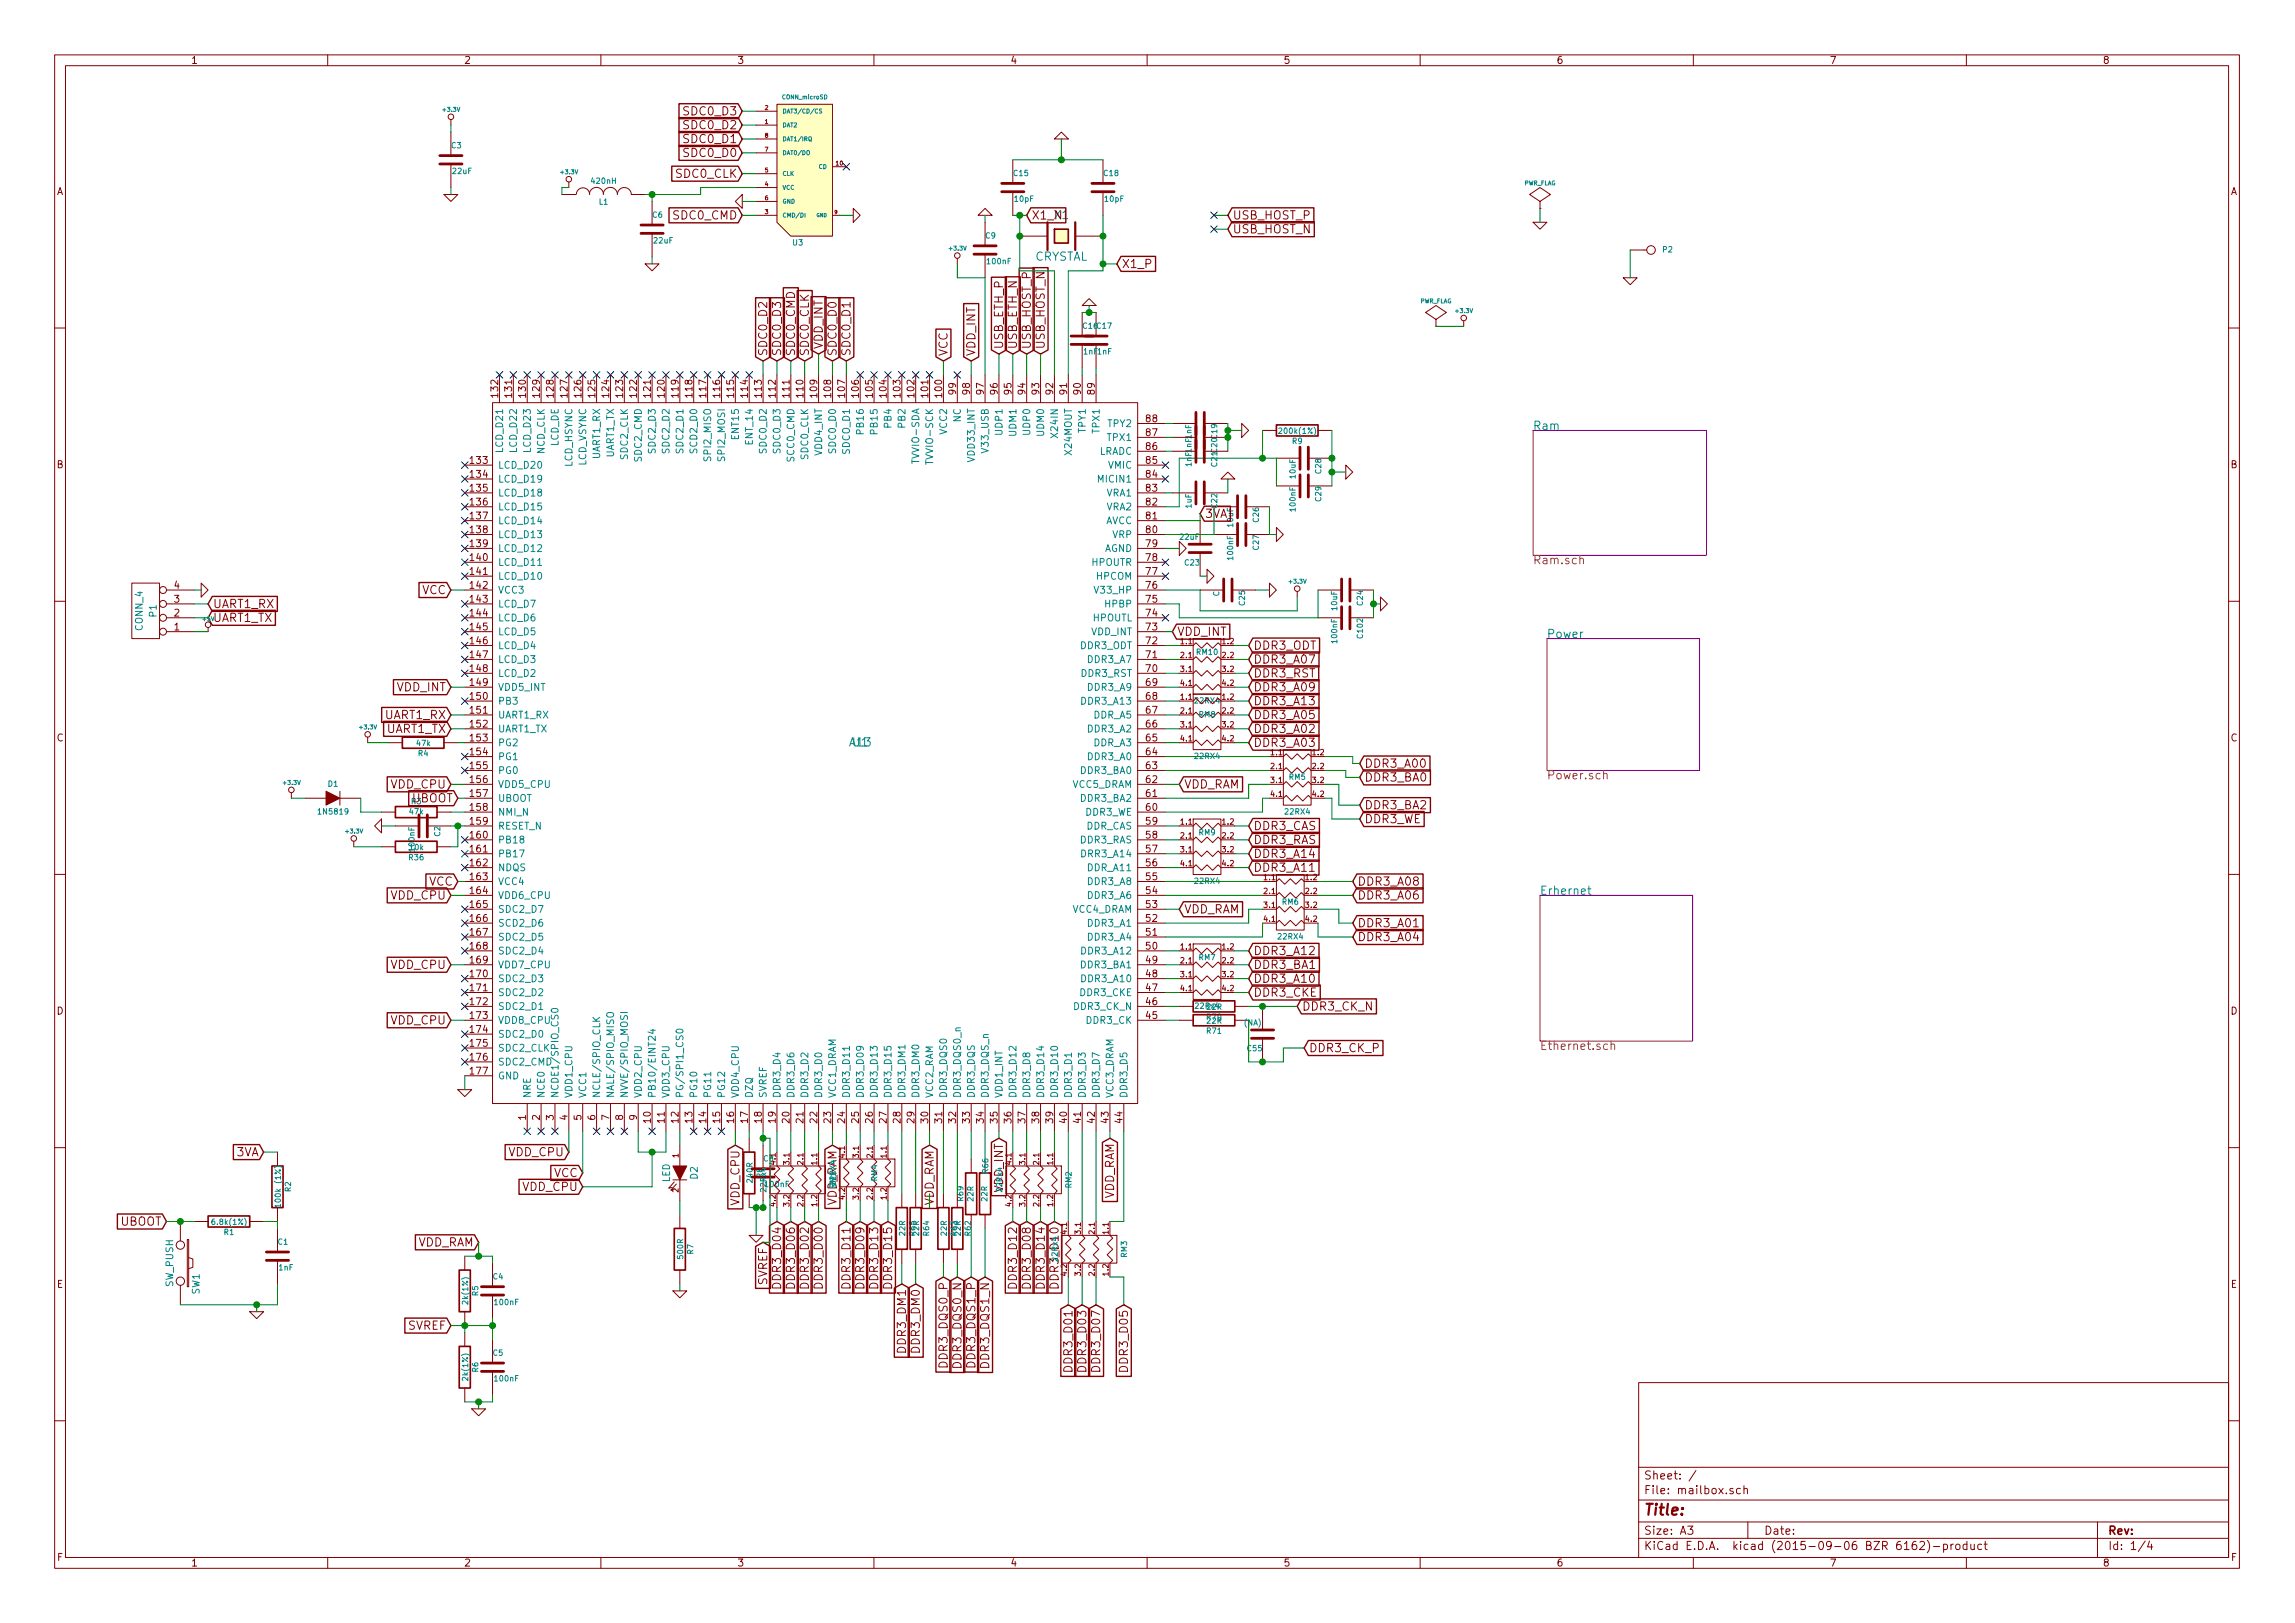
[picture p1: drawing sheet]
<svg xmlns="http://www.w3.org/2000/svg" width="420mm" height="297mm" viewBox="0 0 420 297" stroke-linecap="round" stroke-linejoin="round" font-family="sans-serif">
<defs><g id="words">
<text font-size="2.8" fill="#840000" x="301" y="277.3">Title:</text>
<g font-size="2.1" fill="#840000">
<text x="125.4" y="23.7">SDC0_D2</text>
<text x="125.4" y="21.1">SDC0_D3</text>
<text x="125.4" y="26.2">SDC0_D1</text>
<text x="125.4" y="28.7">SDC0_D0</text>
<text x="123.8" y="32.5">SDC0_CLK</text>
<text x="123.3" y="40.2">SDC0_CMD</text>
<text x="188.9" y="40.2">X1_N</text>
<text x="193" y="40.1">X1</text>
<text x="225.7" y="40.2">USB_HOST_P</text>
<text x="225.7" y="42.7">USB_HOST_N</text>
<text x="205.4" y="49.1">X1_P</text>
<text x="140.5" y="65.2" transform="rotate(-90 140.5 65.2)">SDC0_D2</text>
<text x="143" y="65.2" transform="rotate(-90 143 65.2)">SDC0_D3</text>
<text x="145.5" y="65.2" transform="rotate(-90 145.5 65.2)">SDC0_CMD</text>
<text x="148.1" y="65.2" transform="rotate(-90 148.1 65.2)">SDC0_CLK</text>
<text x="150.6" y="63.9" transform="rotate(-90 150.6 63.9)">VDD_INT</text>
<text x="153.2" y="65.2" transform="rotate(-90 153.2 65.2)">SDC0_D0</text>
<text x="155.7" y="65.2" transform="rotate(-90 155.7 65.2)">SDC0_D1</text>
<text x="173.5" y="65.2" transform="rotate(-90 173.5 65.2)">VCC</text>
<text x="178.6" y="65.2" transform="rotate(-90 178.6 65.2)">VDD_INT</text>
<text x="183.6" y="63.9" transform="rotate(-90 183.6 63.9)">USB_ETH_P</text>
<text x="186.2" y="63.9" transform="rotate(-90 186.2 63.9)">USB_ETH_N</text>
<text x="188.7" y="63.9" transform="rotate(-90 188.7 63.9)">USB_HOST_P</text>
<text x="191.3" y="63.9" transform="rotate(-90 191.3 63.9)">USB_HOST_N</text>
<text x="220.6" y="94.8">3VA</text>
<text x="39" y="111.3">UART1_RX</text>
<text x="39" y="113.8">UART1_TX</text>
<text x="77.2" y="108.7">VCC</text>
<text x="215.5" y="116.4">VDD_INT</text>
<text x="229.5" y="118.9">DDR3_ODT</text>
<text x="229.5" y="124">DDR3_RST</text>
<text x="229.5" y="121.4">DDR3_A07</text>
<text x="70.4" y="131.6">UART1_RX</text>
<text x="72.6" y="126.5">VDD_INT</text>
<text x="229.5" y="131.6">DDR3_A05</text>
<text x="229.5" y="129.1">DDR3_A13</text>
<text x="229.5" y="126.5">DDR3_A09</text>
<text x="70.7" y="134.1">UART1_TX</text>
<text x="229.5" y="136.7">DDR3_A03</text>
<text x="229.5" y="134.1">DDR3_A02</text>
<text x="249.8" y="143">DDR3_BA0</text>
<text x="249.8" y="140.5">DDR3_A00</text>
<text x="71.5" y="144.3">VDD_CPU</text>
<text x="75.2" y="146.8">UBOOT</text>
<text x="216.8" y="144.3">VDD_RAM</text>
<text x="249.8" y="148.1">DDR3_BA2</text>
<text x="229.5" y="154.5">DDR3_RAS</text>
<text x="229.5" y="151.9">DDR3_CAS</text>
<text x="249.8" y="150.7">DDR3_WE</text>
<text x="229.5" y="159.5">DDR3_A11</text>
<text x="229.5" y="157">DDR3_A14</text>
<text x="71.5" y="164.6">VDD_CPU</text>
<text x="78.4" y="162.1">VCC</text>
<text x="216.8" y="167.2">VDD_RAM</text>
<text x="248.6" y="164.6">DDR3_A06</text>
<text x="248.6" y="162.1">DDR3_A08</text>
<text x="248.6" y="172.2">DDR3_A04</text>
<text x="248.6" y="169.7">DDR3_A01</text>
<text x="71.5" y="177.3">VDD_CPU</text>
<text x="229.5" y="179.9">DDR3_A10</text>
<text x="229.5" y="177.3">DDR3_BA1</text>
<text x="229.5" y="174.8">DDR3_A12</text>
<text x="229.5" y="182.4">DDR3_CKE</text>
<text x="238.4" y="184.9">DDR3_CK_N</text>
<text x="71.5" y="187.5">VDD_CPU</text>
<text x="239.7" y="192.6">DDR3_CK_P</text>
<text x="43.2" y="211.6">3VA</text>
<text x="93.1" y="211.6">VDD_CPU</text>
<text x="101.3" y="215.4">VCC</text>
<text x="95.6" y="218">VDD_CPU</text>
<text x="135.4" y="220.6" transform="rotate(-90 135.4 220.6)">VDD_CPU</text>
<text x="183.6" y="218.3" transform="rotate(-90 183.6 218.3)">VDD_INT</text>
<text x="204" y="219.7" transform="rotate(-90 204 219.7)">VDD_RAM</text>
<text x="21.9" y="224.3">UBOOT</text>
<text x="76.2" y="228.1">VDD_RAM</text>
<text x="140.5" y="235.4" transform="rotate(-90 140.5 235.4)">SVREF</text>
<text x="143" y="235.3" transform="rotate(-90 143 235.3)">DDR3_D04</text>
<text x="145.5" y="235.3" transform="rotate(-90 145.5 235.3)">DDR3_D06</text>
<text x="148.1" y="235.3" transform="rotate(-90 148.1 235.3)">DDR3_D02</text>
<text x="150.6" y="235.3" transform="rotate(-90 150.6 235.3)">DDR3_D00</text>
<text x="155.7" y="235.3" transform="rotate(-90 155.7 235.3)">DDR3_D11</text>
<text x="158.2" y="235.3" transform="rotate(-90 158.2 235.3)">DDR3_D09</text>
<text x="160.8" y="235.3" transform="rotate(-90 160.8 235.3)">DDR3_D13</text>
<text x="163.3" y="235.3" transform="rotate(-90 163.3 235.3)">DDR3_D15</text>
<text x="186.2" y="235.3" transform="rotate(-90 186.2 235.3)">DDR3_D12</text>
<text x="188.7" y="235.3" transform="rotate(-90 188.7 235.3)">DDR3_D08</text>
<text x="191.3" y="235.3" transform="rotate(-90 191.3 235.3)">DDR3_D14</text>
<text x="193.8" y="235.3" transform="rotate(-90 193.8 235.3)">DDR3_D10</text>
<text x="74.5" y="243.4">SVREF</text>
<text x="165.9" y="247.3" transform="rotate(-90 165.9 247.3)">DDR3_DM1</text>
<text x="168.4" y="247.3" transform="rotate(-90 168.4 247.3)">DDR3_DM0</text>
<text x="173.5" y="250" transform="rotate(-90 173.5 250)">DDR3_DQS0_P</text>
<text x="176" y="250.1" transform="rotate(-90 176 250.1)">DDR3_DQS0_N</text>
<text x="178.6" y="250" transform="rotate(-90 178.6 250)">DDR3_DQS1_P</text>
<text x="181.1" y="250.1" transform="rotate(-90 181.1 250.1)">DDR3_DQS1_N</text>
<text x="196.3" y="250.6" transform="rotate(-90 196.3 250.6)">DDR3_D01</text>
<text x="198.9" y="250.6" transform="rotate(-90 198.9 250.6)">DDR3_D03</text>
<text x="201.4" y="250.6" transform="rotate(-90 201.4 250.6)">DDR3_D07</text>
<text x="206.5" y="250.6" transform="rotate(-90 206.5 250.6)">DDR3_D05</text>
<text x="301" y="273.5">File: mailbox.sch</text>
<text x="301" y="270.8">Sheet: /</text>
<text x="301" y="280.9">Size: A3</text>
<text x="323" y="280.9">Date:</text>
<text x="386" y="280.9">Rev:</text>
<text x="301" y="283.7">KiCad E.D.A. kicad (2015-09-06 BZR 6162)-product</text>
<text x="386" y="283.7">Id: 1/4</text>
</g>
<g font-size="2.1" fill="#008484">
<text x="189.3" y="47.7">CRYSTAL</text>
<text x="280.7" y="78.7">Ram</text>
<text x="283.2" y="116.8">Power</text>
<text x="155.5" y="136.6">A13</text>
<text x="156.1" y="136.6">U1</text>
<text x="281.9" y="163.8">Erhernet</text>
</g>
<g font-size="2.1" fill="#848400">
<text x="280.7" y="103.3">Ram.sch</text>
<text x="283.2" y="142.6">Power.sch</text>
<text x="281.9" y="192.2">Ethernet.sch</text>
</g>
<text font-size="2.1" fill="#008400" x="170.9" y="221" transform="rotate(-90 170.9 221)">VDD_RAM</text>
<g font-size="1.8" fill="#840000">
<text x="35" y="11.7">1</text>
<text x="85" y="11.7">2</text>
<text x="135" y="11.7">3</text>
<text x="185" y="11.7">4</text>
<text x="235" y="11.7">5</text>
<text x="285" y="11.7">6</text>
<text x="335" y="11.7">7</text>
<text x="385" y="11.7">8</text>
<text x="10.4" y="35.7">A</text>
<text x="408.4" y="35.7">A</text>
<text x="91.2" y="72.6" transform="rotate(-90 91.2 72.6)">132</text>
<text x="93.7" y="72.6" transform="rotate(-90 93.7 72.6)">131</text>
<text x="96.3" y="72.6" transform="rotate(-90 96.3 72.6)">130</text>
<text x="98.8" y="72.6" transform="rotate(-90 98.8 72.6)">129</text>
<text x="101.3" y="72.6" transform="rotate(-90 101.3 72.6)">128</text>
<text x="103.9" y="72.6" transform="rotate(-90 103.9 72.6)">127</text>
<text x="106.4" y="72.6" transform="rotate(-90 106.4 72.6)">126</text>
<text x="109" y="72.6" transform="rotate(-90 109 72.6)">125</text>
<text x="111.5" y="72.6" transform="rotate(-90 111.5 72.6)">124</text>
<text x="114" y="72.6" transform="rotate(-90 114 72.6)">123</text>
<text x="116.6" y="72.6" transform="rotate(-90 116.6 72.6)">122</text>
<text x="119.1" y="72.6" transform="rotate(-90 119.1 72.6)">121</text>
<text x="121.7" y="72.6" transform="rotate(-90 121.7 72.6)">120</text>
<text x="124.2" y="72.6" transform="rotate(-90 124.2 72.6)">119</text>
<text x="126.7" y="72.6" transform="rotate(-90 126.7 72.6)">118</text>
<text x="129.3" y="72.6" transform="rotate(-90 129.3 72.6)">117</text>
<text x="131.8" y="72.6" transform="rotate(-90 131.8 72.6)">116</text>
<text x="134.4" y="72.6" transform="rotate(-90 134.4 72.6)">115</text>
<text x="136.9" y="72.6" transform="rotate(-90 136.9 72.6)">114</text>
<text x="139.4" y="72.6" transform="rotate(-90 139.4 72.6)">113</text>
<text x="142" y="72.6" transform="rotate(-90 142 72.6)">112</text>
<text x="144.5" y="72.6" transform="rotate(-90 144.5 72.6)">111</text>
<text x="147.1" y="72.6" transform="rotate(-90 147.1 72.6)">110</text>
<text x="149.6" y="72.6" transform="rotate(-90 149.6 72.6)">109</text>
<text x="152.1" y="72.6" transform="rotate(-90 152.1 72.6)">108</text>
<text x="154.7" y="72.6" transform="rotate(-90 154.7 72.6)">107</text>
<text x="157.2" y="72.6" transform="rotate(-90 157.2 72.6)">106</text>
<text x="159.8" y="72.6" transform="rotate(-90 159.8 72.6)">105</text>
<text x="162.3" y="72.6" transform="rotate(-90 162.3 72.6)">104</text>
<text x="164.8" y="72.6" transform="rotate(-90 164.8 72.6)">103</text>
<text x="167.4" y="72.6" transform="rotate(-90 167.4 72.6)">102</text>
<text x="169.9" y="72.6" transform="rotate(-90 169.9 72.6)">101</text>
<text x="172.5" y="72.6" transform="rotate(-90 172.5 72.6)">100</text>
<text x="175" y="72.1" transform="rotate(-90 175 72.1)">99</text>
<text x="177.5" y="72.1" transform="rotate(-90 177.5 72.1)">98</text>
<text x="180.1" y="72.1" transform="rotate(-90 180.1 72.1)">97</text>
<text x="182.6" y="72.1" transform="rotate(-90 182.6 72.1)">96</text>
<text x="185.2" y="72.1" transform="rotate(-90 185.2 72.1)">95</text>
<text x="187.7" y="72.1" transform="rotate(-90 187.7 72.1)">94</text>
<text x="190.2" y="72.1" transform="rotate(-90 190.2 72.1)">93</text>
<text x="192.8" y="72.1" transform="rotate(-90 192.8 72.1)">92</text>
<text x="195.3" y="72.1" transform="rotate(-90 195.3 72.1)">91</text>
<text x="197.9" y="72.1" transform="rotate(-90 197.9 72.1)">90</text>
<text x="200.4" y="72.1" transform="rotate(-90 200.4 72.1)">89</text>
<text x="209.9" y="77.3">88</text>
<text x="209.9" y="82.3">86</text>
<text x="209.9" y="79.8">87</text>
<text x="10.4" y="85.7">B</text>
<text x="86.2" y="84.9">133</text>
<text x="86.2" y="87.4">134</text>
<text x="86.2" y="90">135</text>
<text x="209.9" y="90">83</text>
<text x="209.9" y="87.4">84</text>
<text x="209.9" y="84.9">85</text>
<text x="408.4" y="85.7">B</text>
<text x="86.2" y="92.5">136</text>
<text x="86.2" y="95">137</text>
<text x="209.9" y="95">81</text>
<text x="209.9" y="92.5">82</text>
<text x="86.2" y="97.6">138</text>
<text x="86.2" y="100.1">139</text>
<text x="209.9" y="97.6">80</text>
<text x="209.9" y="100.1">79</text>
<text x="31.9" y="107.7">4</text>
<text x="86.2" y="102.7">140</text>
<text x="86.2" y="105.2">141</text>
<text x="86.2" y="107.7">142</text>
<text x="209.9" y="107.7">76</text>
<text x="209.9" y="105.2">77</text>
<text x="209.9" y="102.7">78</text>
<text x="31.9" y="112.8">2</text>
<text x="31.9" y="110.3">3</text>
<text x="86.2" y="110.3">143</text>
<text x="86.2" y="112.8">144</text>
<text x="209.9" y="112.8">74</text>
<text x="209.9" y="110.3">75</text>
<text x="31.9" y="115.4">1</text>
<text x="86.2" y="115.4">145</text>
<text x="86.2" y="117.9">146</text>
<text x="209.9" y="117.9">72</text>
<text x="209.9" y="115.4">73</text>
<text x="86.2" y="120.4">147</text>
<text x="86.2" y="123">148</text>
<text x="86.2" y="125.5">149</text>
<text x="209.9" y="123">70</text>
<text x="209.9" y="120.4">71</text>
<text x="209.9" y="125.5">69</text>
<text x="86.2" y="128.1">150</text>
<text x="86.2" y="130.6">151</text>
<text x="209.9" y="130.6">67</text>
<text x="209.9" y="128.1">68</text>
<text x="10.4" y="135.7">C</text>
<text x="86.2" y="133.1">152</text>
<text x="86.2" y="135.7">153</text>
<text x="209.9" y="135.7">65</text>
<text x="209.9" y="133.1">66</text>
<text x="408.4" y="135.7">C</text>
<text x="86.2" y="138.2">154</text>
<text x="86.2" y="140.8">155</text>
<text x="86.2" y="143.3">156</text>
<text x="209.9" y="143.3">62</text>
<text x="209.9" y="140.8">63</text>
<text x="209.9" y="138.2">64</text>
<text x="86.2" y="145.8">157</text>
<text x="86.2" y="148.4">158</text>
<text x="209.9" y="148.4">60</text>
<text x="209.9" y="145.8">61</text>
<text x="86.2" y="153.5">160</text>
<text x="86.2" y="156">161</text>
<text x="86.2" y="150.9">159</text>
<text x="209.9" y="156">57</text>
<text x="209.9" y="153.5">58</text>
<text x="209.9" y="150.9">59</text>
<text x="86.2" y="158.5">162</text>
<text x="86.2" y="161.1">163</text>
<text x="209.9" y="161.1">55</text>
<text x="209.9" y="158.5">56</text>
<text x="86.2" y="163.6">164</text>
<text x="86.2" y="166.2">165</text>
<text x="209.9" y="166.2">53</text>
<text x="209.9" y="163.6">54</text>
<text x="86.2" y="168.7">166</text>
<text x="86.2" y="171.2">167</text>
<text x="86.2" y="173.8">168</text>
<text x="209.9" y="173.8">50</text>
<text x="209.9" y="171.2">51</text>
<text x="209.9" y="168.7">52</text>
<text x="86.2" y="178.9">170</text>
<text x="86.2" y="176.3">169</text>
<text x="209.9" y="178.9">48</text>
<text x="209.9" y="176.3">49</text>
<text x="10.4" y="185.7">D</text>
<text x="86.2" y="181.4">171</text>
<text x="86.2" y="183.9">172</text>
<text x="209.9" y="183.9">46</text>
<text x="209.9" y="181.4">47</text>
<text x="408.4" y="185.7">D</text>
<text x="86.2" y="186.5">173</text>
<text x="86.2" y="189">174</text>
<text x="86.2" y="191.6">175</text>
<text x="209.9" y="186.5">45</text>
<text x="86.2" y="194.1">176</text>
<text x="86.2" y="196.6">177</text>
<text x="96.3" y="205" transform="rotate(-90 96.3 205)">1</text>
<text x="98.8" y="205" transform="rotate(-90 98.8 205)">2</text>
<text x="101.3" y="205" transform="rotate(-90 101.3 205)">3</text>
<text x="103.9" y="205" transform="rotate(-90 103.9 205)">4</text>
<text x="106.4" y="205" transform="rotate(-90 106.4 205)">5</text>
<text x="109" y="205" transform="rotate(-90 109 205)">6</text>
<text x="111.5" y="205" transform="rotate(-90 111.5 205)">7</text>
<text x="114" y="205" transform="rotate(-90 114 205)">8</text>
<text x="116.6" y="205" transform="rotate(-90 116.6 205)">9</text>
<text x="119.1" y="205.5" transform="rotate(-90 119.1 205.5)">10</text>
<text x="121.7" y="205.5" transform="rotate(-90 121.7 205.5)">11</text>
<text x="124.2" y="205.5" transform="rotate(-90 124.2 205.5)">12</text>
<text x="126.7" y="205.5" transform="rotate(-90 126.7 205.5)">13</text>
<text x="129.3" y="205.5" transform="rotate(-90 129.3 205.5)">14</text>
<text x="131.8" y="205.5" transform="rotate(-90 131.8 205.5)">15</text>
<text x="134.4" y="205.5" transform="rotate(-90 134.4 205.5)">16</text>
<text x="136.9" y="205.5" transform="rotate(-90 136.9 205.5)">17</text>
<text x="139.4" y="205.5" transform="rotate(-90 139.4 205.5)">18</text>
<text x="142" y="205.5" transform="rotate(-90 142 205.5)">19</text>
<text x="144.5" y="205.5" transform="rotate(-90 144.5 205.5)">20</text>
<text x="147.1" y="205.5" transform="rotate(-90 147.1 205.5)">21</text>
<text x="149.6" y="205.5" transform="rotate(-90 149.6 205.5)">22</text>
<text x="152.1" y="205.5" transform="rotate(-90 152.1 205.5)">23</text>
<text x="154.7" y="205.5" transform="rotate(-90 154.7 205.5)">24</text>
<text x="157.2" y="205.5" transform="rotate(-90 157.2 205.5)">25</text>
<text x="159.8" y="205.5" transform="rotate(-90 159.8 205.5)">26</text>
<text x="162.3" y="205.5" transform="rotate(-90 162.3 205.5)">27</text>
<text x="164.8" y="205.5" transform="rotate(-90 164.8 205.5)">28</text>
<text x="167.4" y="205.5" transform="rotate(-90 167.4 205.5)">29</text>
<text x="169.9" y="205.5" transform="rotate(-90 169.9 205.5)">30</text>
<text x="172.5" y="205.5" transform="rotate(-90 172.5 205.5)">31</text>
<text x="175" y="205.5" transform="rotate(-90 175 205.5)">32</text>
<text x="177.5" y="205.5" transform="rotate(-90 177.5 205.5)">33</text>
<text x="180.1" y="205.5" transform="rotate(-90 180.1 205.5)">34</text>
<text x="182.6" y="205.5" transform="rotate(-90 182.6 205.5)">35</text>
<text x="185.2" y="205.5" transform="rotate(-90 185.2 205.5)">36</text>
<text x="187.7" y="205.5" transform="rotate(-90 187.7 205.5)">37</text>
<text x="190.2" y="205.5" transform="rotate(-90 190.2 205.5)">38</text>
<text x="192.8" y="205.5" transform="rotate(-90 192.8 205.5)">39</text>
<text x="195.3" y="205.5" transform="rotate(-90 195.3 205.5)">40</text>
<text x="197.9" y="205.5" transform="rotate(-90 197.9 205.5)">41</text>
<text x="200.4" y="205.5" transform="rotate(-90 200.4 205.5)">42</text>
<text x="202.9" y="205.5" transform="rotate(-90 202.9 205.5)">43</text>
<text x="205.5" y="205.5" transform="rotate(-90 205.5 205.5)">44</text>
<text x="10.4" y="235.7">E</text>
<text x="408.4" y="235.7">E</text>
<text x="10.5" y="285.7">F</text>
<text x="35" y="286.7">1</text>
<text x="85" y="286.7">2</text>
<text x="135" y="286.7">3</text>
<text x="185" y="286.7">4</text>
<text x="235" y="286.7">5</text>
<text x="285" y="286.7">6</text>
<text x="335" y="286.7">7</text>
<text x="385" y="286.7">8</text>
<text x="408.5" y="285.7">F</text>
</g>
<g font-size="1.8" fill="#008484">
<text x="175.9" y="77.3" transform="rotate(-90 175.9 77.3)">NC</text>
<text x="92.1" y="82.6" transform="rotate(-90 92.1 82.6)">LCD_D21</text>
<text x="94.6" y="82.6" transform="rotate(-90 94.6 82.6)">LCD_D22</text>
<text x="97.2" y="82.6" transform="rotate(-90 97.2 82.6)">LCD_D23</text>
<text x="99.7" y="83.2" transform="rotate(-90 99.7 83.2)">NCD_CLK</text>
<text x="102.2" y="81.8" transform="rotate(-90 102.2 81.8)">LCD_DE</text>
<text x="112.4" y="83.9" transform="rotate(-90 112.4 83.9)">UART1_TX</text>
<text x="120" y="82.7" transform="rotate(-90 120 82.7)">SDC2_D3</text>
<text x="122.6" y="82.7" transform="rotate(-90 122.6 82.7)">SDC2_D2</text>
<text x="125.1" y="82.7" transform="rotate(-90 125.1 82.7)">SDC2_D1</text>
<text x="127.6" y="82.7" transform="rotate(-90 127.6 82.7)">SCD2_D0</text>
<text x="135.3" y="80.2" transform="rotate(-90 135.3 80.2)">ENT15</text>
<text x="137.8" y="81.2" transform="rotate(-90 137.8 81.2)">ENT_14</text>
<text x="140.3" y="82.7" transform="rotate(-90 140.3 82.7)">SDC0_D2</text>
<text x="142.9" y="82.7" transform="rotate(-90 142.9 82.7)">SDC0_D3</text>
<text x="150.5" y="83.3" transform="rotate(-90 150.5 83.3)">VDD4_INT</text>
<text x="153" y="82.7" transform="rotate(-90 153 82.7)">SDC0_D0</text>
<text x="155.6" y="83.1" transform="rotate(-90 155.6 83.1)">SDCO_D1</text>
<text x="158.1" y="79.1" transform="rotate(-90 158.1 79.1)">PB16</text>
<text x="160.7" y="79.1" transform="rotate(-90 160.7 79.1)">PB15</text>
<text x="163.2" y="78.1" transform="rotate(-90 163.2 78.1)">PB4</text>
<text x="165.7" y="78.1" transform="rotate(-90 165.7 78.1)">PB2</text>
<text x="173.4" y="79.4" transform="rotate(-90 173.4 79.4)">VCC2</text>
<text x="181" y="82.6" transform="rotate(-90 181 82.6)">V33_USB</text>
<text x="183.5" y="79.4" transform="rotate(-90 183.5 79.4)">UDP1</text>
<text x="186.1" y="79.7" transform="rotate(-90 186.1 79.7)">UDM1</text>
<text x="188.6" y="79.4" transform="rotate(-90 188.6 79.4)">UDP0</text>
<text x="191.1" y="79.7" transform="rotate(-90 191.1 79.7)">UDM0</text>
<text x="193.7" y="79.6" transform="rotate(-90 193.7 79.6)">X24IN</text>
<text x="196.2" y="83.1" transform="rotate(-90 196.2 83.1)">X24MOUT</text>
<text x="198.8" y="79.1" transform="rotate(-90 198.8 79.1)">TPY1</text>
<text x="201.1" y="83.2">LRADC</text>
<text x="201.3" y="79.1" transform="rotate(-90 201.3 79.1)">TPX1</text>
<text x="202.8" y="80.7">TPX1</text>
<text x="202.8" y="78.1">TPY2</text>
<text x="91.2" y="85.8">LCD_D20</text>
<text x="91.2" y="88.3">LCD_D19</text>
<text x="104.8" y="85.5" transform="rotate(-90 104.8 85.5)">LCD_HSYNC</text>
<text x="107.3" y="85.4" transform="rotate(-90 107.3 85.4)">LCD_VSYNC</text>
<text x="109.9" y="84.1" transform="rotate(-90 109.9 84.1)">UART1_RX</text>
<text x="114.9" y="84.1" transform="rotate(-90 114.9 84.1)">SDC2_CLK</text>
<text x="117.5" y="84.4" transform="rotate(-90 117.5 84.4)">SDC2_CMD</text>
<text x="130.2" y="84.1" transform="rotate(-90 130.2 84.1)">SPI2_MISO</text>
<text x="132.7" y="84.1" transform="rotate(-90 132.7 84.1)">SPI2_MOSI</text>
<text x="145.4" y="84.4" transform="rotate(-90 145.4 84.4)">SCC0_CMD</text>
<text x="148" y="84.1" transform="rotate(-90 148 84.1)">SDC0_CLK</text>
<text x="168.3" y="84.3" transform="rotate(-90 168.3 84.3)">TVVIO-SDA</text>
<text x="170.8" y="84.3" transform="rotate(-90 170.8 84.3)">TVVIO-SCK</text>
<text x="178.4" y="84.2" transform="rotate(-90 178.4 84.2)">VDD33_INT</text>
<text x="201.3" y="88.3">MICIN1</text>
<text x="202.8" y="85.8">VMIC</text>
<text x="91.2" y="90.8">LCD_D18</text>
<text x="91.2" y="93.4">LCD_D15</text>
<text x="91.2" y="95.9">LCD_D14</text>
<text x="202.3" y="95.9">AVCC</text>
<text x="202.5" y="93.4">VRA2</text>
<text x="202.5" y="90.8">VRA1</text>
<text x="91.2" y="98.5">LCD_D13</text>
<text x="91.2" y="101">LCD_D12</text>
<text x="202.1" y="101">AGND</text>
<text x="203.6" y="98.5">VRP</text>
<text x="91.2" y="103.5">LCD_D11</text>
<text x="91.2" y="106.1">LCD_D10</text>
<text x="199.8" y="103.5">HPOUTR</text>
<text x="200.7" y="106.1">HPCOM</text>
<text x="28.7" y="112.9" transform="rotate(-90 28.7 112.9)">P1</text>
<text x="91.2" y="108.6">VCC3</text>
<text x="91.2" y="111.2">LCD_D7</text>
<text x="91.2" y="113.7">LCD_D6</text>
<text x="200" y="113.7">HPOUTL</text>
<text x="200.7" y="108.6">V33_HP</text>
<text x="202.4" y="111.2">HPBP</text>
<text x="26.1" y="115.4" transform="rotate(-90 26.1 115.4)">CONN_4</text>
<text x="91.2" y="116.2">LCD_D5</text>
<text x="91.2" y="118.8">LCD_D4</text>
<text x="197.7" y="118.8">DDR3_ODT</text>
<text x="199.7" y="116.2">VDD_INT</text>
<text x="91.2" y="121.3">LCD_D3</text>
<text x="91.2" y="123.9">LCD_D2</text>
<text x="197.9" y="123.9">DDR3_RST</text>
<text x="199.2" y="121.3">DDR3_A7</text>
<text x="91.2" y="128.9">PB3</text>
<text x="91.2" y="131.5">UART1_RX</text>
<text x="91.2" y="126.4">VDD5_INT</text>
<text x="198.2" y="128.9">DDR3_A13</text>
<text x="199.2" y="126.4">DDR3_A9</text>
<text x="200.2" y="131.5">DDR_A5</text>
<text x="91.2" y="134">UART1_TX</text>
<text x="91.2" y="136.6">PG2</text>
<text x="199.2" y="134">DDR3_A2</text>
<text x="200.2" y="136.6">DDR_A3</text>
<text x="91.2" y="139.1">PG1</text>
<text x="91.2" y="141.6">PG0</text>
<text x="197.9" y="141.6">DDR3_BA0</text>
<text x="199.2" y="139.1">DDR3_A0</text>
<text x="91.2" y="144.2">VDD5_CPU</text>
<text x="91.2" y="146.7">UBOOT</text>
<text x="91.2" y="149.3">NMI_N</text>
<text x="196.3" y="144.2">VCC5_DRAM</text>
<text x="197.9" y="146.7">DDR3_BA2</text>
<text x="198.6" y="149.3">DDR3_WE</text>
<text x="91.2" y="154.3">PB18</text>
<text x="91.2" y="151.8">RESET_N</text>
<text x="197.7" y="154.3">DDR3_RAS</text>
<text x="198.7" y="151.8">DDR_CAS</text>
<text x="91.2" y="156.9">PB17</text>
<text x="91.2" y="159.4">NDQS</text>
<text x="91.2" y="162">VCC4</text>
<text x="198.2" y="156.9">DRR3_A14</text>
<text x="199.2" y="162">DDR3_A8</text>
<text x="199.2" y="159.4">DDR_A11</text>
<text x="91.2" y="164.5">VDD6_CPU</text>
<text x="91.2" y="167">SDC2_D7</text>
<text x="196.3" y="167">VCC4_DRAM</text>
<text x="199.2" y="164.5">DDR3_A6</text>
<text x="91.2" y="169.6">SCD2_D6</text>
<text x="91.2" y="172.1">SDC2_D5</text>
<text x="199.2" y="172.1">DDR3_A4</text>
<text x="199.2" y="169.6">DDR3_A1</text>
<text x="91.2" y="179.7">SDC2_D3</text>
<text x="91.2" y="174.7">SDC2_D4</text>
<text x="91.2" y="177.2">VDD7_CPU</text>
<text x="197.9" y="177.2">DDR3_BA1</text>
<text x="198.2" y="174.7">DDR3_A12</text>
<text x="198.2" y="179.7">DDR3_A10</text>
<text x="91.2" y="182.3">SDC2_D2</text>
<text x="91.2" y="184.8">SDC2_D1</text>
<text x="196.6" y="184.8">DDR3_CK_N</text>
<text x="197.7" y="182.3">DDR3_CKE</text>
<text x="91.2" y="187.4">VDD8_CPU</text>
<text x="91.2" y="189.9">SDC2_D0</text>
<text x="198.9" y="187.4">DDR3_CK</text>
<text x="91.2" y="192.4">SDC2_CLK</text>
<text x="91.2" y="195">SDC2_CMD</text>
<text x="91.2" y="197.5">GND</text>
<text x="97.2" y="201" transform="rotate(-90 97.2 201)">NRE</text>
<text x="99.7" y="201" transform="rotate(-90 99.7 201)">NCE0</text>
<text x="102.2" y="201" transform="rotate(-90 102.2 201)">NCDE1/SPIO_CS0</text>
<text x="104.8" y="201" transform="rotate(-90 104.8 201)">VDD1_CPU</text>
<text x="107.3" y="201" transform="rotate(-90 107.3 201)">VCC1</text>
<text x="109.9" y="201" transform="rotate(-90 109.9 201)">NCLE/SPIO_CLK</text>
<text x="112.4" y="201" transform="rotate(-90 112.4 201)">NALE/SPIO_MISO</text>
<text x="114.9" y="201" transform="rotate(-90 114.9 201)">NVVE/SPIO_MOSI</text>
<text x="117.5" y="201" transform="rotate(-90 117.5 201)">VDD2_CPU</text>
<text x="120" y="201" transform="rotate(-90 120 201)">PB10/EINT24</text>
<text x="122.6" y="201" transform="rotate(-90 122.6 201)">VDD3_CPU</text>
<text x="125.1" y="201" transform="rotate(-90 125.1 201)">PG/SPI1_CS0</text>
<text x="127.6" y="201" transform="rotate(-90 127.6 201)">PG10</text>
<text x="130.2" y="201" transform="rotate(-90 130.2 201)">PG11</text>
<text x="132.7" y="201" transform="rotate(-90 132.7 201)">PG12</text>
<text x="135.3" y="201" transform="rotate(-90 135.3 201)">VDD4_CPU</text>
<text x="137.8" y="201" transform="rotate(-90 137.8 201)">DZQ</text>
<text x="140.3" y="201" transform="rotate(-90 140.3 201)">SVREF</text>
<text x="142.9" y="201" transform="rotate(-90 142.9 201)">DDR3_D4</text>
<text x="145.4" y="201" transform="rotate(-90 145.4 201)">DDR3_D6</text>
<text x="148" y="201" transform="rotate(-90 148 201)">DDR3_D2</text>
<text x="150.5" y="201" transform="rotate(-90 150.5 201)">DDR3_D0</text>
<text x="153" y="201" transform="rotate(-90 153 201)">VCC1_DRAM</text>
<text x="155.6" y="201" transform="rotate(-90 155.6 201)">DDR3_D11</text>
<text x="158.1" y="201" transform="rotate(-90 158.1 201)">DDR3_D09</text>
<text x="160.7" y="201" transform="rotate(-90 160.7 201)">DDR3_D13</text>
<text x="163.2" y="201" transform="rotate(-90 163.2 201)">DDR3_D15</text>
<text x="165.7" y="201" transform="rotate(-90 165.7 201)">DDR3_DM1</text>
<text x="168.3" y="201" transform="rotate(-90 168.3 201)">DDR3_DM0</text>
<text x="170.8" y="201" transform="rotate(-90 170.8 201)">VCC2_RAM</text>
<text x="173.4" y="201" transform="rotate(-90 173.4 201)">DDR3_DQS0</text>
<text x="175.9" y="201" transform="rotate(-90 175.9 201)">DDR3_DQS0_n</text>
<text x="178.4" y="201" transform="rotate(-90 178.4 201)">DDR3_DQS</text>
<text x="181" y="201" transform="rotate(-90 181 201)">DDR3_DQS_n</text>
<text x="183.5" y="201" transform="rotate(-90 183.5 201)">VDD1_INT</text>
<text x="186.1" y="201" transform="rotate(-90 186.1 201)">DDR3_D12</text>
<text x="188.6" y="201" transform="rotate(-90 188.6 201)">DDR3_D8</text>
<text x="191.1" y="201" transform="rotate(-90 191.1 201)">DDR3_D14</text>
<text x="193.7" y="201" transform="rotate(-90 193.7 201)">DDR3_D10</text>
<text x="196.2" y="201" transform="rotate(-90 196.2 201)">DDR3_D1</text>
<text x="198.8" y="201" transform="rotate(-90 198.8 201)">DDR3_D3</text>
<text x="201.3" y="201" transform="rotate(-90 201.3 201)">DDR3_D7</text>
<text x="203.8" y="201" transform="rotate(-90 203.8 201)">VCC3_DRAM</text>
<text x="206.4" y="201" transform="rotate(-90 206.4 201)">DDR3_D5</text>
<text x="127.7" y="215.8" transform="rotate(-90 127.7 215.8)">D2</text>
<text x="122.6" y="216.4" transform="rotate(-90 122.6 216.4)">LED</text>
<text x="31.7" y="235.5" transform="rotate(-90 31.7 235.5)">SW_PUSH</text>
<text x="36.5" y="236.9" transform="rotate(-90 36.5 236.9)">SW1</text>
</g>
<g font-size="1.4" fill="#008484">
<text x="82.7" y="27.1">C3</text>
<text x="82.9" y="31.8">22uF</text>
<text x="108.4" y="33.6">420nH</text>
<text x="185.6" y="32.2">C15</text>
<text x="202.1" y="32.2">C18</text>
<text x="109.7" y="37.5">L1</text>
<text x="119.5" y="39.8">C6</text>
<text x="185.8" y="36.9">10pF</text>
<text x="202.3" y="36.9">10pF</text>
<text x="119.7" y="44.5">22uF</text>
<text x="145.2" y="44.9">U3</text>
<text x="180.4" y="43.6">C9</text>
<text x="304.4" y="46.2">P2</text>
<text x="180.8" y="48.3">100nF</text>
<text x="198.3" y="60.2">C16</text>
<text x="198.4" y="64.9">1nF</text>
<text x="200.8" y="60.2">C17</text>
<text x="200.9" y="64.9">1nF</text>
<text x="234.4" y="79.4">200k(1%)</text>
<text x="236.6" y="81.2">R9</text>
<text x="218.1" y="85.4" transform="rotate(-90 218.1 85.4)">1nF1nF1nF</text>
<text x="222.8" y="85.4" transform="rotate(-90 222.8 85.4)">C21C20C19</text>
<text x="237.2" y="87.5" transform="rotate(-90 237.2 87.5)">10uF</text>
<text x="241.9" y="86.6" transform="rotate(-90 241.9 86.6)">C28</text>
<text x="218.1" y="93" transform="rotate(-90 218.1 93)">1uF</text>
<text x="222.8" y="93" transform="rotate(-90 222.8 93)">C22</text>
<text x="230.5" y="95.5" transform="rotate(-90 230.5 95.5)">C26</text>
<text x="237.2" y="93.5" transform="rotate(-90 237.2 93.5)">100nF</text>
<text x="241.9" y="91.7" transform="rotate(-90 241.9 91.7)">C29</text>
<text x="216.1" y="98.8">22uF</text>
<text x="225.8" y="96.4" transform="rotate(-90 225.8 96.4)">10uF</text>
<text x="230.5" y="100.6" transform="rotate(-90 230.5 100.6)">C27</text>
<text x="216.9" y="103.5">C23</text>
<text x="225.8" y="102.3" transform="rotate(-90 225.8 102.3)">100nF</text>
<text x="223.2" y="109.2" transform="rotate(-90 223.2 109.2)">C</text>
<text x="227.9" y="110.8" transform="rotate(-90 227.9 110.8)">C25</text>
<text x="244.8" y="111.6" transform="rotate(-90 244.8 111.6)">10uF</text>
<text x="249.5" y="110.8" transform="rotate(-90 249.5 110.8)">C24</text>
<text x="219.1" y="119.8">RM10</text>
<text x="244.8" y="117.6" transform="rotate(-90 244.8 117.6)">100nF</text>
<text x="249.5" y="116.7" transform="rotate(-90 249.5 116.7)">C102</text>
<text x="218.8" y="128.7">22RX4</text>
<text x="219.5" y="131.3">RM8</text>
<text x="76.3" y="136.5">47k</text>
<text x="60.1" y="144">D1</text>
<text x="76.6" y="138.4">R4</text>
<text x="218.8" y="138.9">22RX4</text>
<text x="236" y="142.7">RM5</text>
<text x="58.5" y="149.1">1N5819</text>
<text x="75" y="149">47k</text>
<text x="75.3" y="147.2">R3</text>
<text x="235.3" y="149.1">22RX4</text>
<text x="75.1" y="155.6">10k</text>
<text x="75.9" y="155.7" transform="rotate(-90 75.9 155.7)">100nF</text>
<text x="80.6" y="153" transform="rotate(-90 80.6 153)">C2</text>
<text x="219.5" y="152.9">RM9</text>
<text x="74.9" y="157.4">R36</text>
<text x="218.8" y="161.8">22RX4</text>
<text x="234.7" y="165.6">RM6</text>
<text x="234.1" y="171.9">22RX4</text>
<text x="219.5" y="175.7">RM7</text>
<text x="221" y="184.8">22R</text>
<text x="221" y="186.7">R70</text>
<text x="221" y="189.2">R71</text>
<text x="221" y="187.3">22R</text>
<text x="227.8" y="187.7">(NA)</text>
<text x="228.4" y="192.4">C55</text>
<text x="139.6" y="215.6" transform="rotate(-90 139.6 215.6)">R8</text>
<text x="180.9" y="214.7" transform="rotate(-90 180.9 214.7)">R66</text>
<text x="51.4" y="220.4" transform="rotate(-90 51.4 220.4)">100k (1%)</text>
<text x="53.3" y="218.1" transform="rotate(-90 53.3 218.1)">R2</text>
<text x="137.8" y="216.3" transform="rotate(-90 137.8 216.3)">240R</text>
<text x="140.2" y="217.3">100nF</text>
<text x="140.3" y="218" transform="rotate(-90 140.3 218)">22Rx4</text>
<text x="153" y="217.4" transform="rotate(-90 153 217.4)">RM1</text>
<text x="153" y="216.8" transform="rotate(-90 153 216.8)">22RX4</text>
<text x="160.6" y="216.2" transform="rotate(-90 160.6 216.2)">RM4</text>
<text x="176.4" y="219.8" transform="rotate(-90 176.4 219.8)">R69</text>
<text x="178.2" y="219.8" transform="rotate(-90 178.2 219.8)">22R</text>
<text x="180.7" y="219.8" transform="rotate(-90 180.7 219.8)">22R</text>
<text x="183.5" y="218" transform="rotate(-90 183.5 218)">22Rx4</text>
<text x="196.2" y="217.4" transform="rotate(-90 196.2 217.4)">RM2</text>
<text x="39.1" y="224.2">6.8k(1%)</text>
<text x="41" y="226">R1</text>
<text x="50.9" y="227.8">C1</text>
<text x="165.7" y="226.1" transform="rotate(-90 165.7 226.1)">22R</text>
<text x="167.6" y="226.1" transform="rotate(-90 167.6 226.1)">R65</text>
<text x="168.2" y="226.1" transform="rotate(-90 168.2 226.1)">22R</text>
<text x="170.1" y="226.1" transform="rotate(-90 170.1 226.1)">R64</text>
<text x="173.3" y="226.1" transform="rotate(-90 173.3 226.1)">22R</text>
<text x="175.2" y="226.1" transform="rotate(-90 175.2 226.1)">R63</text>
<text x="175.9" y="226.1" transform="rotate(-90 175.9 226.1)">22R</text>
<text x="177.7" y="226.1" transform="rotate(-90 177.7 226.1)">R62</text>
<text x="51.1" y="232.5">1nF</text>
<text x="125.1" y="230.3" transform="rotate(-90 125.1 230.3)">500R</text>
<text x="126.9" y="229.5" transform="rotate(-90 126.9 229.5)">R7</text>
<text x="193.6" y="230.7" transform="rotate(-90 193.6 230.7)">22Rx4</text>
<text x="206.3" y="230.1" transform="rotate(-90 206.3 230.1)">RM3</text>
<text x="85.7" y="238.5" transform="rotate(-90 85.7 238.5)">2k(1%)</text>
<text x="87.6" y="237.1" transform="rotate(-90 87.6 237.1)">R5</text>
<text x="90.3" y="234.1">C4</text>
<text x="90.6" y="238.8">100nF</text>
<text x="87.6" y="251.1" transform="rotate(-90 87.6 251.1)">R6</text>
<text x="90.3" y="248.1">C5</text>
<text x="85.7" y="252.5" transform="rotate(-90 85.7 252.5)">2k(1%)</text>
<text x="90.6" y="252.8">100nF</text>
</g>
<g font-size="1.4" fill="#840000">
<text x="216.2" y="117.9">1.1</text>
<text x="223.8" y="117.9">1.2</text>
<text x="216.2" y="120.4">2.1</text>
<text x="216.2" y="123">3.1</text>
<text x="216.2" y="125.5">4.1</text>
<text x="223.8" y="120.4">2.2</text>
<text x="223.8" y="123">3.2</text>
<text x="223.8" y="125.5">4.2</text>
<text x="216.2" y="128.1">1.1</text>
<text x="216.2" y="130.6">2.1</text>
<text x="223.8" y="128.1">1.2</text>
<text x="223.8" y="130.6">2.2</text>
<text x="216.2" y="133.1">3.1</text>
<text x="216.2" y="135.7">4.1</text>
<text x="223.8" y="133.1">3.2</text>
<text x="223.8" y="135.7">4.2</text>
<text x="232.7" y="138.2">1.1</text>
<text x="232.7" y="140.8">2.1</text>
<text x="232.7" y="143.3">3.1</text>
<text x="240.3" y="138.2">1.2</text>
<text x="240.3" y="140.8">2.2</text>
<text x="240.3" y="143.3">3.2</text>
<text x="232.7" y="145.8">4.1</text>
<text x="240.3" y="145.8">4.2</text>
<text x="216.2" y="150.9">1.1</text>
<text x="216.2" y="153.5">2.1</text>
<text x="216.2" y="156">3.1</text>
<text x="223.8" y="150.9">1.2</text>
<text x="223.8" y="153.5">2.2</text>
<text x="223.8" y="156">3.2</text>
<text x="216.2" y="158.5">4.1</text>
<text x="223.8" y="158.5">4.2</text>
<text x="231.4" y="161.1">1.1</text>
<text x="239.1" y="161.1">1.2</text>
<text x="231.4" y="163.6">2.1</text>
<text x="231.4" y="166.2">3.1</text>
<text x="239.1" y="163.6">2.2</text>
<text x="239.1" y="166.2">3.2</text>
<text x="216.2" y="173.8">1.1</text>
<text x="223.8" y="173.8">1.2</text>
<text x="231.4" y="168.7">4.1</text>
<text x="239.1" y="168.7">4.2</text>
<text x="216.2" y="176.3">2.1</text>
<text x="216.2" y="178.9">3.1</text>
<text x="223.8" y="176.3">2.2</text>
<text x="223.8" y="178.9">3.2</text>
<text x="216.2" y="181.4">4.1</text>
<text x="223.8" y="181.4">4.2</text>
<text x="124.2" y="211.9" transform="rotate(-90 124.2 211.9)">1</text>
<text x="142" y="213.1" transform="rotate(-90 142 213.1)">4.1</text>
<text x="144.5" y="213.1" transform="rotate(-90 144.5 213.1)">3.1</text>
<text x="147.1" y="213.1" transform="rotate(-90 147.1 213.1)">2.1</text>
<text x="149.6" y="213.1" transform="rotate(-90 149.6 213.1)">1.1</text>
<text x="154.7" y="211.8" transform="rotate(-90 154.7 211.8)">4.1</text>
<text x="157.2" y="211.8" transform="rotate(-90 157.2 211.8)">3.1</text>
<text x="159.8" y="211.8" transform="rotate(-90 159.8 211.8)">2.1</text>
<text x="162.3" y="211.8" transform="rotate(-90 162.3 211.8)">1.1</text>
<text x="185.2" y="213.1" transform="rotate(-90 185.2 213.1)">4.1</text>
<text x="187.7" y="213.1" transform="rotate(-90 187.7 213.1)">3.1</text>
<text x="190.2" y="213.1" transform="rotate(-90 190.2 213.1)">2.1</text>
<text x="192.8" y="213.1" transform="rotate(-90 192.8 213.1)">1.1</text>
<text x="124.2" y="218.2" transform="rotate(-90 124.2 218.2)">2</text>
<text x="142" y="220.7" transform="rotate(-90 142 220.7)">4.2</text>
<text x="144.5" y="220.7" transform="rotate(-90 144.5 220.7)">3.2</text>
<text x="147.1" y="220.7" transform="rotate(-90 147.1 220.7)">2.2</text>
<text x="149.6" y="220.7" transform="rotate(-90 149.6 220.7)">1.2</text>
<text x="154.7" y="219.4" transform="rotate(-90 154.7 219.4)">4.2</text>
<text x="157.2" y="219.4" transform="rotate(-90 157.2 219.4)">3.2</text>
<text x="159.8" y="219.4" transform="rotate(-90 159.8 219.4)">2.2</text>
<text x="162.3" y="219.4" transform="rotate(-90 162.3 219.4)">1.2</text>
<text x="185.2" y="220.7" transform="rotate(-90 185.2 220.7)">4.2</text>
<text x="187.7" y="220.7" transform="rotate(-90 187.7 220.7)">3.2</text>
<text x="190.2" y="220.7" transform="rotate(-90 190.2 220.7)">2.2</text>
<text x="192.8" y="220.7" transform="rotate(-90 192.8 220.7)">1.2</text>
<text x="195.3" y="225.8" transform="rotate(-90 195.3 225.8)">4.1</text>
<text x="197.9" y="225.8" transform="rotate(-90 197.9 225.8)">3.1</text>
<text x="200.4" y="225.8" transform="rotate(-90 200.4 225.8)">2.1</text>
<text x="202.9" y="225.8" transform="rotate(-90 202.9 225.8)">1.1</text>
<text x="195.3" y="233.4" transform="rotate(-90 195.3 233.4)">4.2</text>
<text x="197.9" y="233.4" transform="rotate(-90 197.9 233.4)">3.2</text>
<text x="200.4" y="233.4" transform="rotate(-90 200.4 233.4)">2.2</text>
<text x="202.9" y="233.4" transform="rotate(-90 202.9 233.4)">1.2</text>
</g>
<g font-size="1.1" fill="#008484">
<text x="81.2" y="20.4">+3.3V</text>
<text x="143.3" y="23.3">DAT2</text>
<text x="143.3" y="20.7">DAT3/CD/CS</text>
<text x="143.3" y="18.1">CONN_microSD</text>
<text x="143.3" y="28.4">DAT0/DO</text>
<text x="143.3" y="25.8">DAT1/IRQ</text>
<text x="102.7" y="31.9">+3.3V</text>
<text x="143.3" y="34.7">VCC</text>
<text x="143.3" y="32.2">CLK</text>
<text x="149.9" y="30.9">CD</text>
<text x="279" y="33.9">PWR_FLAG</text>
<text x="143.3" y="39.8">CMD/DI</text>
<text x="143.3" y="37.2">GND</text>
<text x="173.9" y="45.8">+3.3V</text>
<text x="259.9" y="55.5">PWR_FLAG</text>
<text x="266.6" y="57.3">+3.3V</text>
<text x="236.1" y="106.8">+3.3V</text>
<text x="37.1" y="113.7">+5V</text>
<text x="65.9" y="133.5">+3.3V</text>
<text x="51.9" y="143.6">+3.3V</text>
<text x="63.4" y="152.5">+3.3V</text>
</g>
<g font-size="1.1" fill="#840000">
<text x="140.1" y="22.6">1</text>
<text x="140.1" y="20.1">2</text>
<text x="140.1" y="27.7">7</text>
<text x="140.1" y="25.2">8</text>
<text x="140.1" y="34.1">4</text>
<text x="140.1" y="31.5">5</text>
<text x="153.1" y="30.3">10</text>
<text x="140.1" y="39.2">3</text>
<text x="140.1" y="36.6">6</text>
</g>
<text font-size=".9" fill="#008484" x="149.4" y="39.7">GND</text>
<text font-size=".9" fill="#840000" x="152.8" y="39.2">9</text>
</g></defs>
<g fill="none" stroke="#840000" stroke-width=".18">
<path d="M10 10h400v277h-400zM12 12h396v273.1h-396zM60 10v2M110 10v2M142.2 19.1h10.2v24.1h-7.6l-2.6-2.5zM160 10v2M210 10v2M260 10v2M310 10v2M360 10v2M81.3 35.6h2.5l-1.3 1.3zM82.5 21.9v1"/>
<path d="M82.5 24.2v4.3M82.5 30v4.3M102.9 35.6h2.5M104.1 33.3v1M105.5 35.6a1.22 1.22 0 0 1 1.2-1.2 1.22 1.22 0 0 1 1.2 1.2M107.9 35.6a1.3 1.3 0 0 1 1.3-1.3 1.3 1.3 0 0 1 1.3 1.3M110.4 35.6a1.3 1.3 0 0 1 1.3-1.3 1.3 1.3 0 0 1 1.3 1.3 1.27 1.27 0 0 1 1.3-1.3 1.27 1.27 0 0 1 1.3 1.3M115.6 35.6h2.5M119.4 36.9v4.3M134.6 36.9l1.3-1.3v2.5zM138.4 22.9h3.8M138.4 20.4h3.8"/>
<path d="M138.4 39.4h3.8M138.4 34.3h3.8M138.4 31.8h3.8M138.4 36.9h3.8M138.4 28h3.8M138.4 25.4h3.8M152.4 39.4h1.3M152.4 30.5h2.5M156.2 38.1l1.3 1.3-1.3 1.3zM180.3 38.1l1.3 1.3h-2.5zM185.4 29.2v4.4M185.4 35.1v4.3"/>
<path d="M193 25.4l1.3-1.2 1.3 1.2zM201.9 29.2v4.4M201.9 35.1v4.3M281.9 38.1h.1M281.9 36.9l1.9-1.3-1.9-1.3-1.9 1.3 1.9 1.3v1.2M118.1 48.3h2.5l-1.2 1.3zM119.4 42.7v4.3M175.3 47.3v1M180.3 40.7v4.3M180.3 46.5v4.3M186.7 43.2h5.1M196.8 43.2h5.1"/>
<path d="M198.1 55.9l1.3-1.3 1.3 1.3zM198.1 57.2v4.3M200.7 57.2v4.3M262.9 59.7h.1M262.9 58.5l1.9-1.3-1.9-1.3-1.9 1.3 1.9 1.3v1.2M268 58.7v1M280.7 40.7h2.5l-1.3 1.2zM297.2 50.8h2.5l-1.3 1.3zM298.4 45.8h3.1M10 60h2M90.2 73.7h118.1v128.3h-118.1zM91.4 68.6v5.1"/>
<path d="M94 68.6v5.1M96.5 68.6v5.1M99.1 68.6v5.1M101.6 68.6v5.1M104.1 68.6v5.1M106.7 68.6v5.1M109.2 68.6v5.1M111.8 68.6v5.1M114.3 68.6v5.1M116.8 68.6v5.1M119.4 68.6v5.1M121.9 68.6v5.1"/>
<path d="M124.5 68.6v5.1M127 68.6v5.1M129.5 68.6v5.1M132.1 68.6v5.1M134.6 68.6v5.1M137.2 68.6v5.1M139.7 68.6v5.1M142.2 68.6v5.1M144.8 68.6v5.1M147.3 68.6v5.1M149.9 68.6v5.1M152.4 68.6v5.1"/>
<path d="M154.9 68.6v5.1M157.5 68.6v5.1M160 68.6v5.1M162.6 68.6v5.1M165.1 68.6v5.1M167.6 68.6v5.1M170.2 68.6v5.1M172.7 68.6v5.1M175.3 68.6v5.1M177.8 68.6v5.1M180.3 68.6v5.1M182.9 68.6v5.1"/>
<path d="M185.4 68.6v5.1M188 68.6v5.1M190.5 68.6v5.1M193 68.6v5.1M195.6 68.6v5.1M198.1 63v4.3M198.1 68.6v5.1M200.7 63v4.3M200.7 68.6v5.1M208.3 77.5h5.1M214.6 77.5h4.3M220.5 77.5h4.3"/>
<path d="M227.3 77.5l1.3 1.3-1.3 1.2zM231.1 78.8h2.6M241.3 78.8h2.5M408 60h2M85.1 97.8h5.1M85.1 92.7h5.1M85.1 90.2h5.1M85.1 95.3h5.1M85.1 87.7h5.1M85.1 85.1h5.1M208.3 80h5.1M208.3 97.8h5.1"/>
<path d="M208.3 92.7h5.1M208.3 90.2h5.1M208.3 95.3h5.1M208.3 87.7h5.1M208.3 85.1h5.1M208.3 82.6h5.1M214.6 80h4.3M214.6 90.2h4.3M214.6 82.6h4.3M215.9 99.1l1.3 1.3-1.3 1.2zM219.7 95.3v4.3M220.5 80h4.3"/>
<path d="M220.5 90.2h4.3M220.5 82.6h4.3M222.2 97.8h4.4M222.2 92.7h4.4M223.5 87.7l1.3-1.3 1.3 1.3zM228.1 97.8h4.3M228.1 92.7h4.3M233.7 96.6l1.2 1.2-1.2 1.3zM233.7 83.9h4.3M233.7 88.9h4.3M239.5 83.9h4.3M239.5 88.9h4.3"/>
<path d="M246.4 85.1l1.2 1.3-1.2 1.3zM10 110h2M24.1 106.7h5.1v10.2h-5.1zM30.5 115.6h5.1M30.5 113.1h5.1M30.5 110.5h5.1M30.5 108h5.1M36.8 106.7l1.3 1.3-1.3 1.3zM38.1 114.8v.8M85.1 115.6h5.1M85.1 113.1h5.1M85.1 110.5h5.1"/>
<path d="M85.1 108h5.1M85.1 118.1h5.1M85.1 105.4h5.1M85.1 102.9h5.1M85.1 100.4h5.1M208.3 115.6h5.1M208.3 113.1h5.1M208.3 110.5h5.1M208.3 108h5.1M208.3 118.1h5.1M208.3 105.4h5.1M208.3 102.9h5.1"/>
<path d="M208.3 100.4h5.1M215.9 118.1h2.5l.5-.5 1.1 1.1 1-1.1 1 1.1 1-1.1 .5 .5h2.6M218.4 116.9h5.1v10.1h-5.1zM219.7 101.1v4.3M219.7 108h4.3M221 104.2l1.2 1.2-1.2 1.3zM225.6 108h4.3M232.4 106.7l1.3 1.3-1.3 1.3zM237.5 108.2v1.1M241.3 113.1h4.3M241.3 108h4.3M247.1 113.1h4.4"/>
<path d="M247.1 108h4.4M252.7 109.3l1.3 1.2-1.3 1.3zM408 110h2M67.3 134.9v1M71.1 135.9h2.6M81.3 135.9h2.5M85.1 123.2h5.1M85.1 120.7h5.1M85.1 138.5h5.1M85.1 135.9h5.1M85.1 133.4h5.1M85.1 130.8h5.1"/>
<path d="M85.1 128.3h5.1M85.1 125.8h5.1M208.3 123.2h5.1M208.3 120.7h5.1M208.3 138.5h5.1M208.3 135.9h5.1M208.3 133.4h5.1M208.3 130.8h5.1M208.3 128.3h5.1M208.3 125.8h5.1M215.9 125.8h2.5l.5-.5 1.1 1 1-1 1 1 1-1 .5 .5h2.6M215.9 123.2h2.5l.5-.5 1.1 1 1-1 1 1 1-1 .5 .5h2.6"/>
<path d="M215.9 120.7h2.5l.5-.5 1.1 1 1-1 1 1 1-1 .5 .5h2.6M215.9 135.9h2.5l.5-.5 1.1 1 1-1 1 1 1-1 .5 .5h2.6M215.9 133.4h2.5l.5-.5 1.1 1 1-1 1 1 1-1 .5 .5h2.6M215.9 130.8h2.5l.5-.5 1.1 1.1 1-1.1 1 1.1 1-1.1 .5 .5h2.6M215.9 128.3h2.5l.5-.5 1.1 1 1-1 1 1 1-1 .5 .5h2.6M218.4 127h5.1v10.2h-5.1zM232.4 138.5h2.5l.6-.5 1 1 1-1 1 1 1-1 .5 .5h2.6M234.9 137.2h5.1v10.2h-5.1zM53.3 145.1v1M55.9 146.1h3.8M62.2 144.8v2.6M62.2 146.1h3.8"/>
<path d="M64.8 154v1M69.8 149.9v2.5l-1.2-1.2zM69.8 148.6h2.6M69.8 155h2.6M72.4 151.2h4.3M78.2 151.2h4.3M80 148.6h2.5M80 155h2.5M85.1 151.2h5.1M85.1 148.6h5.1M85.1 146.1h5.1M85.1 143.5h5.1"/>
<path d="M85.1 141h5.1M85.1 158.8h5.1M85.1 156.2h5.1M85.1 153.7h5.1M208.3 151.2h5.1M208.3 148.6h5.1M208.3 146.1h5.1M208.3 143.5h5.1M208.3 141h5.1M208.3 158.8h5.1M208.3 156.2h5.1M208.3 153.7h5.1"/>
<path d="M215.9 158.8h2.5l.5-.5 1.1 1 1-1 1 1 1-1 .5 .5h2.6M215.9 156.2h2.5l.5-.5 1.1 1.1 1-1.1 1 1.1 1-1.1 .5 .5h2.6M215.9 153.7h2.5l.5-.5 1.1 1 1-1 1 1 1-1 .5 .5h2.6M215.9 151.2h2.5l.5-.5 1.1 1 1-1 1 1 1-1 .5 .5h2.6M218.4 149.9h5.1v10.2h-5.1zM232.4 146.1h2.5l.6-.5 1 1 1-1 1 1 1-1 .5 .5h2.6M232.4 143.5h2.5l.6-.5 1 1.1 1-1.1 1 1.1 1-1.1 .5 .5h2.6M232.4 141h2.5l.6-.5 1 1 1-1 1 1 1-1 .5 .5h2.6M239.7 159.5h.9M10 160h2M85.1 174h5.1M85.1 171.5h5.1"/>
<path d="M85.1 168.9h5.1M85.1 166.4h5.1M85.1 163.9h5.1M85.1 161.3h5.1M85.1 179.1h5.1M85.1 176.6h5.1M208.3 174h5.1M208.3 171.5h5.1M208.3 168.9h5.1M208.3 166.4h5.1M208.3 163.9h5.1M208.3 161.3h5.1"/>
<path d="M208.3 179.1h5.1M208.3 176.6h5.1M215.9 179.1h2.5l.5-.5 1.1 1 1-1 1 1 1-1 .5 .5h2.6M215.9 176.6h2.5l.5-.5 1.1 1 1-1 1 1 1-1 .5 .5h2.6M215.9 174h2.5l.5-.5 1.1 1 1-1 1 1 1-1 .5 .5h2.6M218.4 172.8h5.1v10.1h-5.1zM231.1 168.9h2.6l.5-.5 1 1.1 1-1.1 1 1.1 1.1-1.1 .5 .5h2.5M231.1 166.4h2.6l.5-.5 1 1 1-1 1 1 1.1-1 .5 .5h2.5M231.1 163.9h2.6l.5-.5 1 1 1-1 1 1 1.1-1 .5 .5h2.5M231.1 161.3h2.6l.5-.5 1 1 1-1 1 1 1.1-1 .5 .5h2.5M233.7 160.1h5.1v10.1h-5.1zM258.8 169.6h.9"/>
<path d="M408 160h2M83.8 199.4h2.6l-1.3 1.3zM85.1 186.7h5.1M85.1 184.2h5.1M85.1 181.6h5.1M85.1 189.3h5.1M85.1 191.8h5.1M85.1 194.3h5.1M85.1 196.9h5.1M208.3 186.7h5.1M208.3 184.2h5.1M208.3 181.6h5.1"/>
<path d="M215.9 181.6h2.5l.5-.5 1.1 1.1 1-1.1 1 1.1 1-1.1 .5 .5h2.6M215.9 186.7h2.5M215.9 184.2h2.5M226.1 186.7h2.5M226.1 184.2h2.5M231.1 184.2v4.3M231.1 190v4.3M10 210h2M50.8 210.9v2.5M96.5 202v5M99.1 202v5M101.6 202v5"/>
<path d="M104.1 202v5M106.7 202v5M109.2 202v5M111.8 202v5M114.3 202v5M116.8 202v5M119.4 202v5M121.9 202v5M123.2 215.9h2.5M123.4 216.3l-1 1.2 .7-.2M123.8 216.7l-1 1.1 .6-.1M124.5 202v5"/>
<path d="M124.5 209.6v3.8M124.5 215.9v3.8M127 202v5M129.5 202v5M132.1 202v5M134.6 202v5M137.2 202v5M137.2 208.3v2.6M137.2 218.5v2.5M139.7 202v5M139.7 209.6v4.3M139.7 215.4v4.3"/>
<path d="M141 213.4h10.1v5.1h-10.1zM142.2 210.9v2.5l.5 .5-1 1 1 1-1 1.1 1 1-.5 .5v2.5M142.2 202v5M144.8 210.9v2.5l.5 .5-1 1 1 1-1 1.1 1 1-.5 .5v2.5M144.8 202v5M147.3 210.9v2.5l.5 .5-1 1 1 1-1 1.1 1 1-.5 .5v2.5M147.3 202v5M149.9 210.9v2.5l.5 .5-1 1 1 1-1 1.1 1 1-.5 .5v2.5M149.9 202v5M151.6 219.4l1.5 .5-1.5 .5M151.6 218.3a.81 .81 0 0 1 1-.2 .81 .81 0 0 1 .5 .8h-1.5zM152.4 202v5"/>
<path d="M153.1 210.9h-1.5l1.1 .5-1.1 .5h1.5M153.7 212.1h10.1v5.1h-10.1zM154.9 209.6v2.5l.5 .5-1 1.1 1 1-1 1 1 1-.5 .5v2.5M154.9 202v5M157.5 209.6v2.5l.5 .5-1 1.1 1 1-1 1 1 1-.5 .5v2.5M157.5 202v5M160 209.6v2.5l.5 .5-1 1.1 1 1-1 1 1 1-.5 .5v2.5M160 202v5M162.6 209.6v2.5l.5 .5-1 1.1 1 1-1 1 1 1-.5 .5v2.5M162.6 202v5M165.1 202v5M165.1 218.5v2.5"/>
<path d="M167.6 202v5M167.6 218.5v2.5M170.2 202v5M172.7 202v5M172.7 218.5v2.5M175.3 202v5M175.3 218.5v2.5M177.8 202v5M177.8 212.1v2.6M180.3 202v5M180.3 212.1v2.6M182.9 202v5"/>
<path d="M184.1 213.4h10.2v5.1h-10.2zM185.4 210.9v2.5l.5 .5-1 1 1 1-1 1.1 1 1-.5 .5v2.5M185.4 202v5M188 210.9v2.5l.5 .5-1 1 1 1-1 1.1 1 1-.5 .5v2.5M188 202v5M190.5 210.9v2.5l.5 .5-1 1 1 1-1 1.1 1 1-.5 .5v2.5M190.5 202v5M193 210.9v2.5l.5 .5-1 1 1 1-1 1.1 1 1-.5 .5v2.5M193 202v5M195.6 202v5M198.1 202v5M200.7 202v5"/>
<path d="M203.2 202v5M205.7 202v5M408 210h2M33 223.6v3.5M33 235.2v3.6M34.3 226.9h.2v8.6h-.2zM34.5 230.2l.8 .2v1.5l-.8 .3M35.6 223.6h2.5M45.7 223.6h2.6M50.8 221v2.6M50.8 224.8v4.3M50.8 230.7v4.3"/>
<path d="M85.1 229.9v2.5M90.2 231.2v4.3M90.2 237v4.3M123.2 236.3h2.5l-1.2 1.2zM124.5 222.3v2.5M124.5 232.4v2.6M137.2 226.1h2.5l-1.3 1.3zM165.1 228.6v2.6M167.6 228.6v2.6M172.7 228.6v2.6M175.3 228.6v2.6M177.8 222.3v2.5"/>
<path d="M180.3 222.3v2.5M194.3 226.1h10.2v5.1h-10.2zM195.6 223.6v2.5l.5 .5-1 1 1 1-1 1.1 1 1-.5 .5v2.5M198.1 223.6v2.5l.5 .5-1 1 1 1-1 1.1 1 1-.5 .5v2.5M200.7 223.6v2.5l.5 .5-1 1 1 1-1 1.1 1 1-.5 .5v2.5M203.2 223.6v2.5l.5 .5-1 1 1 1-1 1.1 1 1-.5 .5v2.5M45.7 240.1h2.6l-1.3 1.2zM85.1 240.1v2.5M85.1 243.9v2.5M85.1 254v2.6M86.4 257.8h2.5l-1.3 1.3zM90.2 245.1v4.4"/>
<path d="M90.2 251v4.3M300 253h108v32.1h-108zM10 260h2M300 278.5h108M300 274.5h108M300 268.5h108M309 279.3h.9l-.5 .6 .5 .1v.7l-.2 .1-.7-.1M310.5 269.1l-1.3 2M317.3 272.5a.37 .37 0 0 0-.6 .1l.1 .2 .5 .2v.1l-.2 .3-.4-.1M318.6 272.5l-.4-.1-.3 .3 .1 .6 .2 .1 .4-.1M319.3 272.5l.2-.1 .4 .1v.9M319.3 271.9v1.5"/>
<path d="M320 278.5v3M384 278.5v6.6M408 260h2M60 285.1v1.9M110 285.1v1.9M160 285.1v1.9M210 285.1v1.9M260 285.1v1.9M300 281.5h108M310 285.1v1.9M350.8 282.1a.59 .59 0 0 0-.7 .6v.8l.2 .1 .6-.1v-.5l-.1-.3h-.5l-.2 .3M351.5 282.3l.6-.2 .2 .4-.9 1.1h.9"/>
<path d="M352.8 281.9a1.71 1.71 0 0 1 0 2.3M354 283h1.1M355.8 282.7l.5-.1 .2 .3-.1 .6h-.6M355.8 282.6v1.5M357.2 282.6v1M357.6 282.6l-.4 .3M358.1 282.7l.2-.1 .4 .1 .1 .6-.1 .2-.4 .1-.2-.1zM360 285.1v1.9M360.1 282.7l-.4-.1-.3 .3 .1 .6 .2 .1 .4-.1M360.1 282.1v1.5M360.8 282.6l.1 .9 .3 .1 .2-.1M361.4 282.6v1"/>
<path d="M362.8 282.7l-.4-.1-.3 .3 .1 .6 .2 .1 .4-.1M363.2 282.6h.6M363.4 282.1v1.3l.4 .2M392.7 282l-1.2 2M393.5 282l-.3 1.1h.9M393.9 282.6v1"/>
<circle cx="82.5" cy="21.4" r=".51"/>
<circle cx="104.1" cy="32.8" r=".51"/>
<circle cx="175.3" cy="46.8" r=".51"/>
<circle cx="268" cy="58.2" r=".51"/>
<circle cx="302.3" cy="45.8" r=".79"/>
<circle cx="29.8" cy="115.6" r=".63"/>
<circle cx="29.8" cy="113.1" r=".63"/>
<circle cx="29.8" cy="110.5" r=".63"/>
<circle cx="29.8" cy="108" r=".63"/>
<circle cx="38.1" cy="114.3" r=".51"/>
<circle cx="237.5" cy="107.7" r=".51"/>
<circle cx="67.3" cy="134.4" r=".51"/>
<circle cx="53.3" cy="144.6" r=".51"/>
<circle cx="64.8" cy="153.5" r=".51"/>
<circle cx="33" cy="234.5" r=".76"/>
<circle cx="33" cy="227.9" r=".76"/>
</g>
<g fill="none" stroke="#000084" stroke-width=".18">
<path d="M154.3 29.9l1.2 1.2M155.5 29.9l-1.2 1.2M221.6 38.8l1.3 1.2M222.9 38.8l-1.3 1.2M221.6 41.3l1.3 1.3M222.9 41.3l-1.3 1.3M90.8 68l1.2 1.2M92 68l-1.2 1.2M93.4 68l1.2 1.2M94.6 68l-1.2 1.2M95.9 68l1.2 1.2M97.1 68l-1.2 1.2"/>
<path d="M98.5 68l1.2 1.2M99.7 68l-1.2 1.2M101 68l1.2 1.2M102.2 68l-1.2 1.2M103.5 68l1.2 1.2M104.7 68l-1.2 1.2M106.1 68l1.2 1.2M107.3 68l-1.2 1.2M108.6 68l1.2 1.2M109.8 68l-1.2 1.2M111.2 68l1.2 1.2M112.4 68l-1.2 1.2"/>
<path d="M113.7 68l1.2 1.2M114.9 68l-1.2 1.2M116.2 68l1.2 1.2M117.4 68l-1.2 1.2M118.8 68l1.2 1.2M120 68l-1.2 1.2M121.3 68l1.2 1.2M122.5 68l-1.2 1.2M123.9 68l1.2 1.2M125.1 68l-1.2 1.2M126.4 68l1.2 1.2M127.6 68l-1.2 1.2"/>
<path d="M128.9 68l1.2 1.2M130.1 68l-1.2 1.2M131.5 68l1.2 1.2M132.7 68l-1.2 1.2M134 68l1.2 1.2M135.2 68l-1.2 1.2M136.6 68l1.2 1.2M137.8 68l-1.2 1.2M156.9 68l1.2 1.2M158.1 68l-1.2 1.2M159.4 68l1.2 1.2M160.6 68l-1.2 1.2"/>
<path d="M162 68l1.2 1.2M163.2 68l-1.2 1.2M164.5 68l1.2 1.2M165.7 68l-1.2 1.2M167 68l1.2 1.2M168.2 68l-1.2 1.2M169.6 68l1.2 1.2M170.8 68l-1.2 1.2M174.7 68l1.2 1.2M175.9 68l-1.2 1.2M84.5 84.5l1.2 1.2M84.5 87.1l1.2 1.2"/>
<path d="M84.5 89.6l1.2 1.2M84.5 92.1l1.2 1.3M84.5 94.7l1.2 1.2M84.5 97.2l1.2 1.2M84.5 99.8l1.2 1.2M85.7 84.5l-1.2 1.2M85.7 87.1l-1.2 1.2M85.7 89.6l-1.2 1.2M85.7 92.1l-1.2 1.3M85.7 94.7l-1.2 1.2M85.7 97.2l-1.2 1.2M85.7 99.8l-1.2 1.2"/>
<path d="M212.8 84.5l1.2 1.2M212.8 87.1l1.2 1.2M214 84.5l-1.2 1.2M214 87.1l-1.2 1.2M84.5 102.3l1.2 1.2M84.5 104.8l1.2 1.3M84.5 109.9l1.2 1.2M84.5 112.5l1.2 1.2M84.5 115l1.2 1.2M84.5 117.5l1.2 1.3M85.7 102.3l-1.2 1.2M85.7 104.8l-1.2 1.3"/>
<path d="M85.7 109.9l-1.2 1.2M85.7 112.5l-1.2 1.2M85.7 115l-1.2 1.2M85.7 117.5l-1.2 1.3M212.8 112.5l1.2 1.2M212.8 104.8l1.2 1.3M212.8 102.3l1.2 1.2M214 102.3l-1.2 1.2M214 112.5l-1.2 1.2M214 104.8l-1.2 1.3M84.5 120.1l1.2 1.2M84.5 122.6l1.2 1.2"/>
<path d="M84.5 137.9l1.2 1.2M84.5 127.7l1.2 1.2M85.7 120.1l-1.2 1.2M85.7 122.6l-1.2 1.2M85.7 137.9l-1.2 1.2M85.7 127.7l-1.2 1.2M84.5 158.2l1.2 1.2M84.5 155.6l1.2 1.3M84.5 153.1l1.2 1.2M84.5 140.4l1.2 1.2M85.7 158.2l-1.2 1.2M85.7 155.6l-1.2 1.3"/>
<path d="M85.7 153.1l-1.2 1.2M85.7 140.4l-1.2 1.2M84.5 178.5l1.2 1.2M84.5 173.4l1.2 1.2M84.5 170.9l1.2 1.2M84.5 168.3l1.2 1.3M84.5 165.8l1.2 1.2M85.7 178.5l-1.2 1.2M85.7 173.4l-1.2 1.2M85.7 170.9l-1.2 1.2M85.7 168.3l-1.2 1.3M85.7 165.8l-1.2 1.2"/>
<path d="M84.5 193.7l1.2 1.3M84.5 191.2l1.2 1.2M84.5 188.7l1.2 1.2M84.5 183.6l1.2 1.2M84.5 181l1.2 1.3M85.7 193.7l-1.2 1.3M85.7 191.2l-1.2 1.2M85.7 188.7l-1.2 1.2M85.7 183.6l-1.2 1.2M85.7 181l-1.2 1.3M95.9 206.4l1.2 1.3M97.1 206.4l-1.2 1.3"/>
<path d="M98.5 206.4l1.2 1.3M99.7 206.4l-1.2 1.3M101 206.4l1.2 1.3M102.2 206.4l-1.2 1.3M108.6 206.4l1.2 1.3M109.8 206.4l-1.2 1.3M111.2 206.4l1.2 1.3M112.4 206.4l-1.2 1.3M113.7 206.4l1.2 1.3M114.9 206.4l-1.2 1.3M118.8 206.4l1.2 1.3M120 206.4l-1.2 1.3"/>
<path d="M126.4 206.4l1.2 1.3M127.6 206.4l-1.2 1.3M128.9 206.4l1.2 1.3M130.1 206.4l-1.2 1.3M131.5 206.4l1.2 1.3M132.7 206.4l-1.2 1.3"/>
</g>
<g fill="none" stroke="#840000" stroke-width=".25">
<path d="M124.3 19h10.8l.8 1.4-.8 1.3h-10.8zM122.5 38h12.6l.8 1.4-.8 1.4h-12.6zM123 30.4h12.1l.8 1.4-.8 1.4h-12.1zM124.3 21.5h10.8l.8 1.4-.8 1.4h-10.8zM124.3 24.1h10.8l.8 1.3-.8 1.4h-10.8zM124.3 26.6h10.8l.8 1.4-.8 1.3h-10.8zM188.7 38h6.4v2.8h-6.4l-.7-1.4zM225.6 38h14.9v2.8h-14.9l-.8-1.4zM138.3 54.5h2.8v10.8l-1.4 .8-1.4-.8zM140.9 54.5h2.7v10.8l-1.4 .8-1.3-.8zM143.4 52.7h2.8v12.6l-1.4 .8-1.4-.8zM145.9 53.2h2.8v12.1l-1.4 .8-1.4-.8z"/>
<path d="M148.5 54.3h2.7v9.7l-1.3 .8-1.4-.8zM151 54.5h2.8v10.8l-1.4 .8-1.4-.8zM153.6 54.5h2.7v10.8l-1.4 .8-1.3-.8zM176.4 55.6h2.8v9.7l-1.4 .8-1.4-.8zM181.5 50.7h2.8v13.3l-1.4 .8-1.4-.8zM184 50.7h2.8v13.3l-1.4 .8-1.4-.8zM186.6 49.1h2.7v14.9l-1.3 .8-1.4-.8zM189.1 49h2.8v15l-1.4 .8-1.4-.8zM205.2 46.9h6.4v2.8h-6.4l-.7-1.4zM225.6 40.6h15v2.7h-15l-.8-1.4zM171.3 60.2h2.8v5.1l-1.4 .8-1.4-.8zM220.5 92.6h4.7v2.8h-4.7l-.8-1.4z"/>
<path d="M38.9 109.2h11.9v2.7h-11.9l-.8-1.4zM38.9 111.7h11.5v2.7h-11.5l-.8-1.3zM76.7 106.6h5.1l.7 1.4-.7 1.4h-5.1zM215.4 114.2h9.7v2.8h-9.7l-.8-1.4zM229.4 119.3h12.1v2.8h-12.1l-.8-1.4zM229.4 116.8h12.2v2.7h-12.2l-.8-1.4zM69.9 129.5h11.9l.7 1.3-.7 1.4h-11.9zM70.2 132h11.6l.7 1.4-.7 1.4h-11.6zM72 124.4h9.8l.7 1.4-.7 1.3h-9.8zM229.4 134.6h12.1v2.7h-12.1l-.8-1.4zM229.4 132h12.1v2.8h-12.1l-.8-1.4zM229.4 129.5h12.1v2.7h-12.1l-.8-1.4z"/>
<path d="M229.4 126.9h12.1v2.8h-12.1l-.8-1.4zM229.4 124.4h12.1v2.7h-12.1l-.8-1.3zM229.4 121.9h12v2.7h-12l-.8-1.4zM249.7 138.4h12.1v2.7h-12.1l-.8-1.4zM70.9 142.2h10.9l.7 1.3-.7 1.4h-10.9zM74.8 144.7h8.3l.7 1.4-.7 1.4h-8.3zM78 160h5.1l.7 1.3-.7 1.4h-5.1zM216.7 142.2h10.8v2.7h-10.8l-.8-1.4zM229.4 157.4h12.1v2.8h-12.1l-.8-1.4zM229.4 154.9h12.1v2.7h-12.1l-.8-1.4zM229.4 152.3h12.2v2.8h-12.2l-.8-1.4zM229.4 149.8h12.2v2.7h-12.2l-.8-1.3z"/>
<path d="M248.4 160h12.1v2.7h-12.1l-.8-1.4zM249.7 148.5h11v2.8h-11l-.8-1.4zM249.7 146h12.2v2.7h-12.2l-.8-1.3zM249.7 140.9h12.2v2.7h-12.2l-.8-1.3zM70.9 175.2h10.9l.7 1.4-.7 1.3h-10.9zM70.9 162.5h10.9l.7 1.4-.7 1.3h-10.9zM216.7 165h10.8v2.8h-10.8l-.8-1.4zM229.4 177.7h12.1v2.8h-12.1l-.8-1.4zM229.4 175.2h12.2v2.7h-12.2l-.8-1.3zM229.4 172.7h12.1v2.7h-12.1l-.8-1.4zM248.4 170.1h12.1v2.8h-12.1l-.8-1.4zM248.4 167.6h12.1v2.7h-12.1l-.8-1.4z"/>
<path d="M248.4 162.5h12.1v2.7h-12.1l-.8-1.3zM70.9 185.4h10.9l.7 1.3-.7 1.4h-10.9zM229.4 180.3h12.3v2.7h-12.3l-.8-1.4zM238.3 182.8h13.7v2.8h-13.7l-.8-1.4zM239.5 190.4h13.7v2.8h-13.7l-.7-1.4zM42.7 209.5h4.8l.8 1.4-.8 1.3h-4.8zM92.5 209.5h10.9l.7 1.4-.7 1.3h-10.9zM95 215.8h10.9l.8 1.4-.8 1.4h-10.9zM100.8 213.3h5.1l.8 1.4-.8 1.3h-5.1zM133.2 210.3l1.4-.7 1.4 .7v10.9h-2.8zM151 210.3l1.4-.7 1.4 .7v10.9h-2.8zM168.8 210.3l1.4-.7 1.4 .7v10.9h-2.8z"/>
<path d="M181.5 209.1l1.4-.8 1.4 .8v9.7h-2.8zM201.8 209.1l1.4-.8 1.4 .8v10.8h-2.8zM21.5 222.2h8.2l.8 1.4-.8 1.3h-8.2zM76 226h10.9l.7 1.4-.7 1.3h-10.9zM138.3 228.1l1.4-.7 1.4 .7v7.7h-2.8zM140.9 224.3l1.3-.7 1.4 .7v12.4h-2.7zM143.4 224.3l1.4-.7 1.4 .7v12.4h-2.8zM145.9 224.3l1.4-.7 1.4 .7v12.4h-2.8zM148.5 224.3l1.4-.7 1.3 .7v12.4h-2.7zM153.6 224.3l1.3-.7 1.4 .7v12.4h-2.7zM156.1 224.3l1.4-.7 1.4 .7v12.4h-2.8zM158.6 224.3l1.4-.7 1.4 .7v12.4h-2.8z"/>
<path d="M161.2 224.3l1.4-.7 1.3 .7v12.4h-2.7zM163.7 235.7l1.4-.7 1.4 .7v12.7h-2.8zM166.3 235.7l1.3-.7 1.4 .7v12.7h-2.7zM171.3 234.5l1.4-.8 1.4 .8v16.6h-2.8zM173.9 234.5l1.4-.8 1.3 .8v16.7h-2.7zM176.4 234.5l1.4-.8 1.4 .8v16.6h-2.8zM179 234.5l1.3-.8 1.4 .8v16.7h-2.7zM184 224.3l1.4-.7 1.4 .7v12.4h-2.8zM186.6 224.3l1.4-.7 1.3 .7v12.4h-2.7zM189.1 224.3l1.4-.7 1.4 .7v12.4h-2.8zM191.7 224.3l1.3-.7 1.4 .7v12.4h-2.7zM194.2 239.6l1.4-.8 1.4 .8v12.3h-2.8z"/>
<path d="M196.7 239.6l1.4-.8 1.4 .8v12.3h-2.8zM199.3 239.6l1.4-.8 1.3 .8v12.3h-2.7zM204.4 239.6l1.3-.8 1.4 .8v12.3h-2.7zM74.1 241.2h7.7l.7 1.4-.7 1.4h-7.7z"/>
</g>
<g fill="none" stroke="#840000" stroke-width=".3">
<path d="M193 41.9h2.6v2.6h-2.6zM233.7 77.8h7.6v2h-7.6zM73.7 134.9h7.6v2h-7.6zM72.4 147.6h7.6v2h-7.6zM72.4 154h7.6v2h-7.6zM218.4 183.2h7.7v2h-7.7zM218.4 185.7h7.7v2h-7.7zM49.8 213.4h2v7.6h-2zM136.1 210.9h2.1v7.6h-2.1zM176.8 214.7h2v7.6h-2zM179.3 214.7h2.1v7.6h-2.1zM38.1 222.5h7.6v2.1h-7.6z"/>
<path d="M84.1 232.4h2v7.7h-2zM123.4 224.8h2.1v7.6h-2.1zM164.1 221h2v7.6h-2zM166.6 221h2.1v7.6h-2.1zM171.7 221h2v7.6h-2zM174.2 221h2.1v7.6h-2.1zM84.1 246.4h2v7.6h-2z"/>
</g>
<g fill="none" stroke="#840000" stroke-width=".51">
<path d="M80.5 30h4.1M80.5 28.5h4.1M183.4 35.1h4.1M183.4 33.6h4.1M199.9 35.1h4.1M199.9 33.6h4.1M117.3 42.7h4.1M117.3 41.2h4.1M178.3 46.5h4.1M178.3 45h4.1M196.1 63h6.6M196.1 61.5h6.6"/>
<path d="M218.9 75.5v9.1M220.5 75.5v9.1M217.7 99.6h4M218.9 88.2v4M220.5 88.2v4M226.6 90.7v4.1M226.6 95.8v4.1M228.1 90.7v4.1M228.1 95.8v4.1M238 81.8v4.1M238 86.9v4.1M239.5 81.8v4.1"/>
<path d="M239.5 86.9v4.1M217.7 101.1h4M224 106v4M225.6 106v4M245.6 106v4M245.6 111v4.1M247.1 106v4M247.1 111v4.1M76.7 149.1v4.1M78.2 149.1v4.1M229.1 188.5h4.1M229.1 190h4.1"/>
<path d="M137.7 215.4h4M137.7 213.9h4M48.8 230.7h4M48.8 229.1h4M88.1 237h4.1M88.1 235.5h4.1M88.1 251h4.1M88.1 249.5h4.1"/>
</g>
<g fill="none" stroke="#008484" stroke-width=".18">
<path d="M150.4 20h-.4v.2a.31 .31 0 0 1 .4 .4l-.4 .1M147.4 39v.8M147.7 27.7l.2-.1 .3 .1v.4l-.2 .2-.3-.1zM148.1 25.1l.1-.1 .3 .1 .1 .4-.2 .3-.3-.1zM148.2 25.6l.4 .2M169.5 84.3v.7M290.7 162.7h.6M290.9 162.2v1.3l.4 .2M101 184.7a.76 .76 0 0 1 1.2 .3 .83 .83 0 0 1-1.3 0zM108.5 186.2l.7 .7M109.8 186.2l-.7 .5M111.1 185.5a.83 .83 0 0 1 1.2 .1 .44 .44 0 0 1-.4 .5h-.6l-.2-.2z"/>
<path d="M113.6 185.3h1.3M119.1 188.6h.9M119.5 188.4v.7l-.9-.2M123.8 188.5a.76 .76 0 0 1 1.2 .3 .83 .83 0 0 1-1.2 0zM155.5 191.5v.7M218.8 183.7l.4-.1 .2 .3-.6 .7h.6M219.8 183.7l.4-.1 .1 .3-.6 .7h.6M50.2 213.7a1.2 1.2 0 0 1 1.5 0M140.5 211.6a.44 .44 0 0 0-.6 .4 .44 .44 0 0 0 .6 .4M51.4 220.7h-1.1l.3 .3M51.4 220.4v.6"/>
</g>
<g fill="#840000" stroke="#840000" stroke-width=".18">
<path d="M123.2 213.4h2.5l-1.2 2.5z"/>
<path d="M59.7 144.8l2.5 1.3-2.5 1.3z"/>
</g>
<path d="M280.7 78.8h31.7v22.8h-31.7zM283.2 116.9h27.9v24.1h-27.9zM281.9 163.9h28v26.6h-28z" fill="none" stroke="#840084" stroke-width=".18"/>
<path d="M289.2 102.3l.1-.1a.36 .36 0 0 1 .6 .2v.8M293.6 141.7v-.1a.36 .36 0 0 1 .6 .2v.8M294.9 191.2l.1-.1a.36 .36 0 0 1 .6 .2v.8M294.9 190.6v1.5" fill="none" stroke="#848400" stroke-width=".18"/>
<g fill="#ffffc2" stroke="#ffffc2" stroke-width=".18">
<path d="M142.2 19.1h10.2v24.1h-7.6l-2.6-2.5z"/>
<path d="M193 41.9h2.6v2.6h-2.6z"/>
</g>
<path d="M191.8 40.7v5.1M196.8 40.7v5.1" fill="none" stroke="#840000" stroke-width=".41"/>
<g fill="none" stroke="#008400" stroke-width=".18">
<path d="M82.5 22.9v1.3M82.5 34.3v1.3M104.1 34.3h-1.2v1.3M119.4 35.6v1.3M135.9 39.4h2.5M135.9 22.9h2.5M135.9 20.4h2.5M135.9 25.4h2.5M135.9 28h2.5M135.9 31.8h2.5M135.9 36.9h2.5M138.4 34.3h-10.1v1.3h-10.2"/>
<path d="M153.7 39.4h2.5M180.3 39.4v1.3M185.4 39.4h2.6M185.4 29.2h16.5M186.7 39.4v10.2h6.3v19M194.3 25.4v3.8M201.9 39.4v10.2h-6.3v19M222.2 39.4h2.6M281.9 38.1v2.6M119.4 47v1.3M175.3 48.3v2.5h5v17.8M198.1 57.2h2.6"/>
<path d="M199.4 55.9v1.3M201.9 48.3h2.6M222.2 41.9h2.6M262.9 59.7h5.1M298.4 45.8v5M139.7 66.1v2.5M142.2 66.1v2.5M144.8 66.1v2.5M147.3 66.1v2.5M149.9 64.8v3.8M152.4 66.1v2.5M154.9 66.1v2.5"/>
<path d="M172.7 66.1v2.5M177.8 66.1v2.5M182.9 64.8v3.8M185.4 64.8v3.8M188 64.8v3.8M190.5 64.8v3.8M198.1 67.3v1.3M200.7 67.3v1.3M213.4 77.5h1.2M224.8 77.5v5.1M224.8 78.8h2.5M231.1 78.8v5.1"/>
<path d="M243.8 78.8v10.1M213.4 80h1.2M213.4 90.2h1.2M213.4 82.6h1.2M219.7 94v1.3h-6.3M222.2 92.7v5.1h-8.8M224.8 87.7v2.5M232.4 92.7v5.1h1.3M233.7 88.9v-5h-17.8v8.8h-2.5M243.8 86.4h2.6M35.6 115.6h2.5M35.6 110.5h2.5"/>
<path d="M35.6 113.1h2.5M35.6 108h1.2M82.5 108h2.6M213.4 115.6h1.2M213.4 100.4h2.5M213.4 108h6.3v3.8h17.8v-2.5M213.4 118.1h2.5M219.7 105.4h1.3M226.1 118.1h2.5M229.9 108h2.5M241.3 108v5.1h-25.4v-2.6h-2.5M251.5 110.5h1.2"/>
<path d="M251.5 108v5.1M67.3 135.9h3.8M82.5 125.8h2.6M82.5 130.8h2.6M82.5 133.4h2.6M83.8 135.9h1.3M213.4 125.8h2.5M213.4 130.8h2.5M213.4 133.4h2.5M213.4 135.9h2.5M213.4 120.7h2.5M213.4 123.2h2.5"/>
<path d="M213.4 128.3h2.5M213.4 138.5h19M226.1 125.8h2.5M226.1 130.8h2.5M226.1 133.4h2.5M226.1 135.9h2.5M226.1 120.7h2.5M226.1 123.2h2.5M226.1 128.3h2.5M242.6 138.5h5v1.2h1.3M53.3 146.1h2.6M64.8 155h5"/>
<path d="M66 146.1v2.5h3.8M69.8 151.2h2.6M82.5 143.5h2.6M82.5 151.2h2.6M82.5 148.6h2.6M83.8 146.1h1.3M83.8 151.2v3.8h-1.3M213.4 143.5h2.5M213.4 151.2h2.5M213.4 156.2h2.5M213.4 158.8h2.5M213.4 153.7h2.5"/>
<path d="M213.4 141h19M226.1 151.2h2.5M226.1 156.2h2.5M226.1 158.8h2.5M226.1 153.7h2.5M232.4 143.5h-3.8v2.6h-15.2M232.4 146.1h-1.3v2.5h-17.7M242.6 143.5h2.5v3.9h3.8M242.6 146.1h1.2v3.8h5.1M242.6 141h3.8v1.3h2.5M82.5 176.6h2.6M82.5 163.9h2.6"/>
<path d="M83.8 161.3h1.3M213.4 166.4h2.5M213.4 161.3h17.7M213.4 176.6h2.5M213.4 163.9h17.7M213.4 179.1h2.5M213.4 174h2.5M226.1 176.6h2.5M226.1 179.1h2.5M226.1 174h2.5M231.1 166.4h-2.5v2.5h-15.2M231.1 168.9v2.6h-17.7"/>
<path d="M241.3 166.4h3.8v2.5h2.5M241.3 161.3h6.3M241.3 163.9h6.3M241.3 168.9v2.6h6.3M82.5 186.7h2.6M85.1 196.9v2.5M213.4 186.7h2.5M213.4 181.6h2.5M213.4 184.2h2.5M226.1 181.6h2.5M228.6 184.2h8.9M228.6 186.7v7.6h6.3v-2.5h3.9"/>
<path d="M48.3 210.9h2.5M104.1 207v3.9M106.7 207v7.7M116.8 207v3.9h5.1v-3.9M119.4 210.9v6.3h-12.7M124.5 207v2.6M124.5 219.7v2.6M134.6 207v2.6M137.2 207v1.3M139.7 207v2.6M139.7 219.7v1.3h-2.5M139.7 208.3h1.3v19.1h-1.3"/>
<path d="M142.2 207v3.9M144.8 207v3.9M147.3 207v3.9M149.9 207v3.9M152.4 207v2.6M154.9 207v2.6M154.9 219.7v3.9M157.5 207v2.6M157.5 219.7v3.9M160 207v2.6M160 219.7v3.9M162.6 207v2.6"/>
<path d="M162.6 219.7v3.9M165.1 207v11.5M167.6 207v11.5M170.2 207v2.6M172.7 207v11.5M175.3 207v11.5M177.8 207v5.1M180.3 207v5.1M182.9 207v1.3M185.4 207v3.9M188 207v3.9M190.5 207v3.9"/>
<path d="M193 207v3.9M195.6 207v16.6M198.1 207v16.6M200.7 207v16.6M203.2 207v1.3M205.7 207v16.6h-2.5M30.5 223.6h5.1M47 238.8v1.3M48.3 223.6h2.5v1.2M50.8 235v3.8h-17.8M85.1 229.9h5.1v1.3M87.6 227.4v2.5"/>
<path d="M124.5 235v1.3M138.4 221v5.1M142.2 221v2.6M144.8 221v2.6M147.3 221v2.6M149.9 221v2.6M165.1 231.2v3.8M167.6 231.2v3.8M172.7 231.2v2.5M175.3 231.2v2.5M177.8 224.8v8.9M180.3 224.8v8.9"/>
<path d="M185.4 221v2.6M188 221v2.6M190.5 221v2.6M193 221v2.6M195.6 233.7v5.1M198.1 233.7v5.1M200.7 233.7v5.1M203.2 233.7h2.5v5.1M82.5 242.6h7.7M85.1 242.6v1.3M87.6 256.6v1.2M90.2 241.3v3.8"/>
<path d="M90.2 255.3v1.3h-5.1"/>
</g>
<g fill="#008400" stroke="#008400" stroke-width=".25">
<circle cx="138.4" cy="221" r=".51"/>
<circle cx="119.4" cy="210.9" r=".51"/>
<circle cx="199.4" cy="57.2" r=".51"/>
<circle cx="224.8" cy="78.8" r=".51"/>
<circle cx="243.8" cy="86.4" r=".51"/>
<circle cx="201.9" cy="43.2" r=".51"/>
<circle cx="186.7" cy="43.2" r=".51"/>
<circle cx="194.3" cy="29.2" r=".51"/>
<circle cx="186.7" cy="39.4" r=".51"/>
<circle cx="201.9" cy="48.3" r=".51"/>
<circle cx="33" cy="223.6" r=".51"/>
<circle cx="47" cy="238.8" r=".51"/>
<circle cx="243.8" cy="83.9" r=".51"/>
<circle cx="231.1" cy="83.9" r=".51"/>
<circle cx="90.2" cy="242.6" r=".51"/>
<circle cx="87.6" cy="256.6" r=".51"/>
<circle cx="87.6" cy="229.9" r=".51"/>
<circle cx="85.1" cy="242.6" r=".51"/>
<circle cx="139.7" cy="221" r=".51"/>
<circle cx="224.8" cy="80" r=".51"/>
<circle cx="139.7" cy="208.3" r=".51"/>
<circle cx="119.4" cy="35.6" r=".51"/>
<circle cx="231.1" cy="184.2" r=".51"/>
<circle cx="231.1" cy="194.3" r=".51"/>
<circle cx="83.8" cy="151.2" r=".51"/>
<circle cx="251.5" cy="110.5" r=".51"/>
</g>
<use href="#words"/>
</svg>
